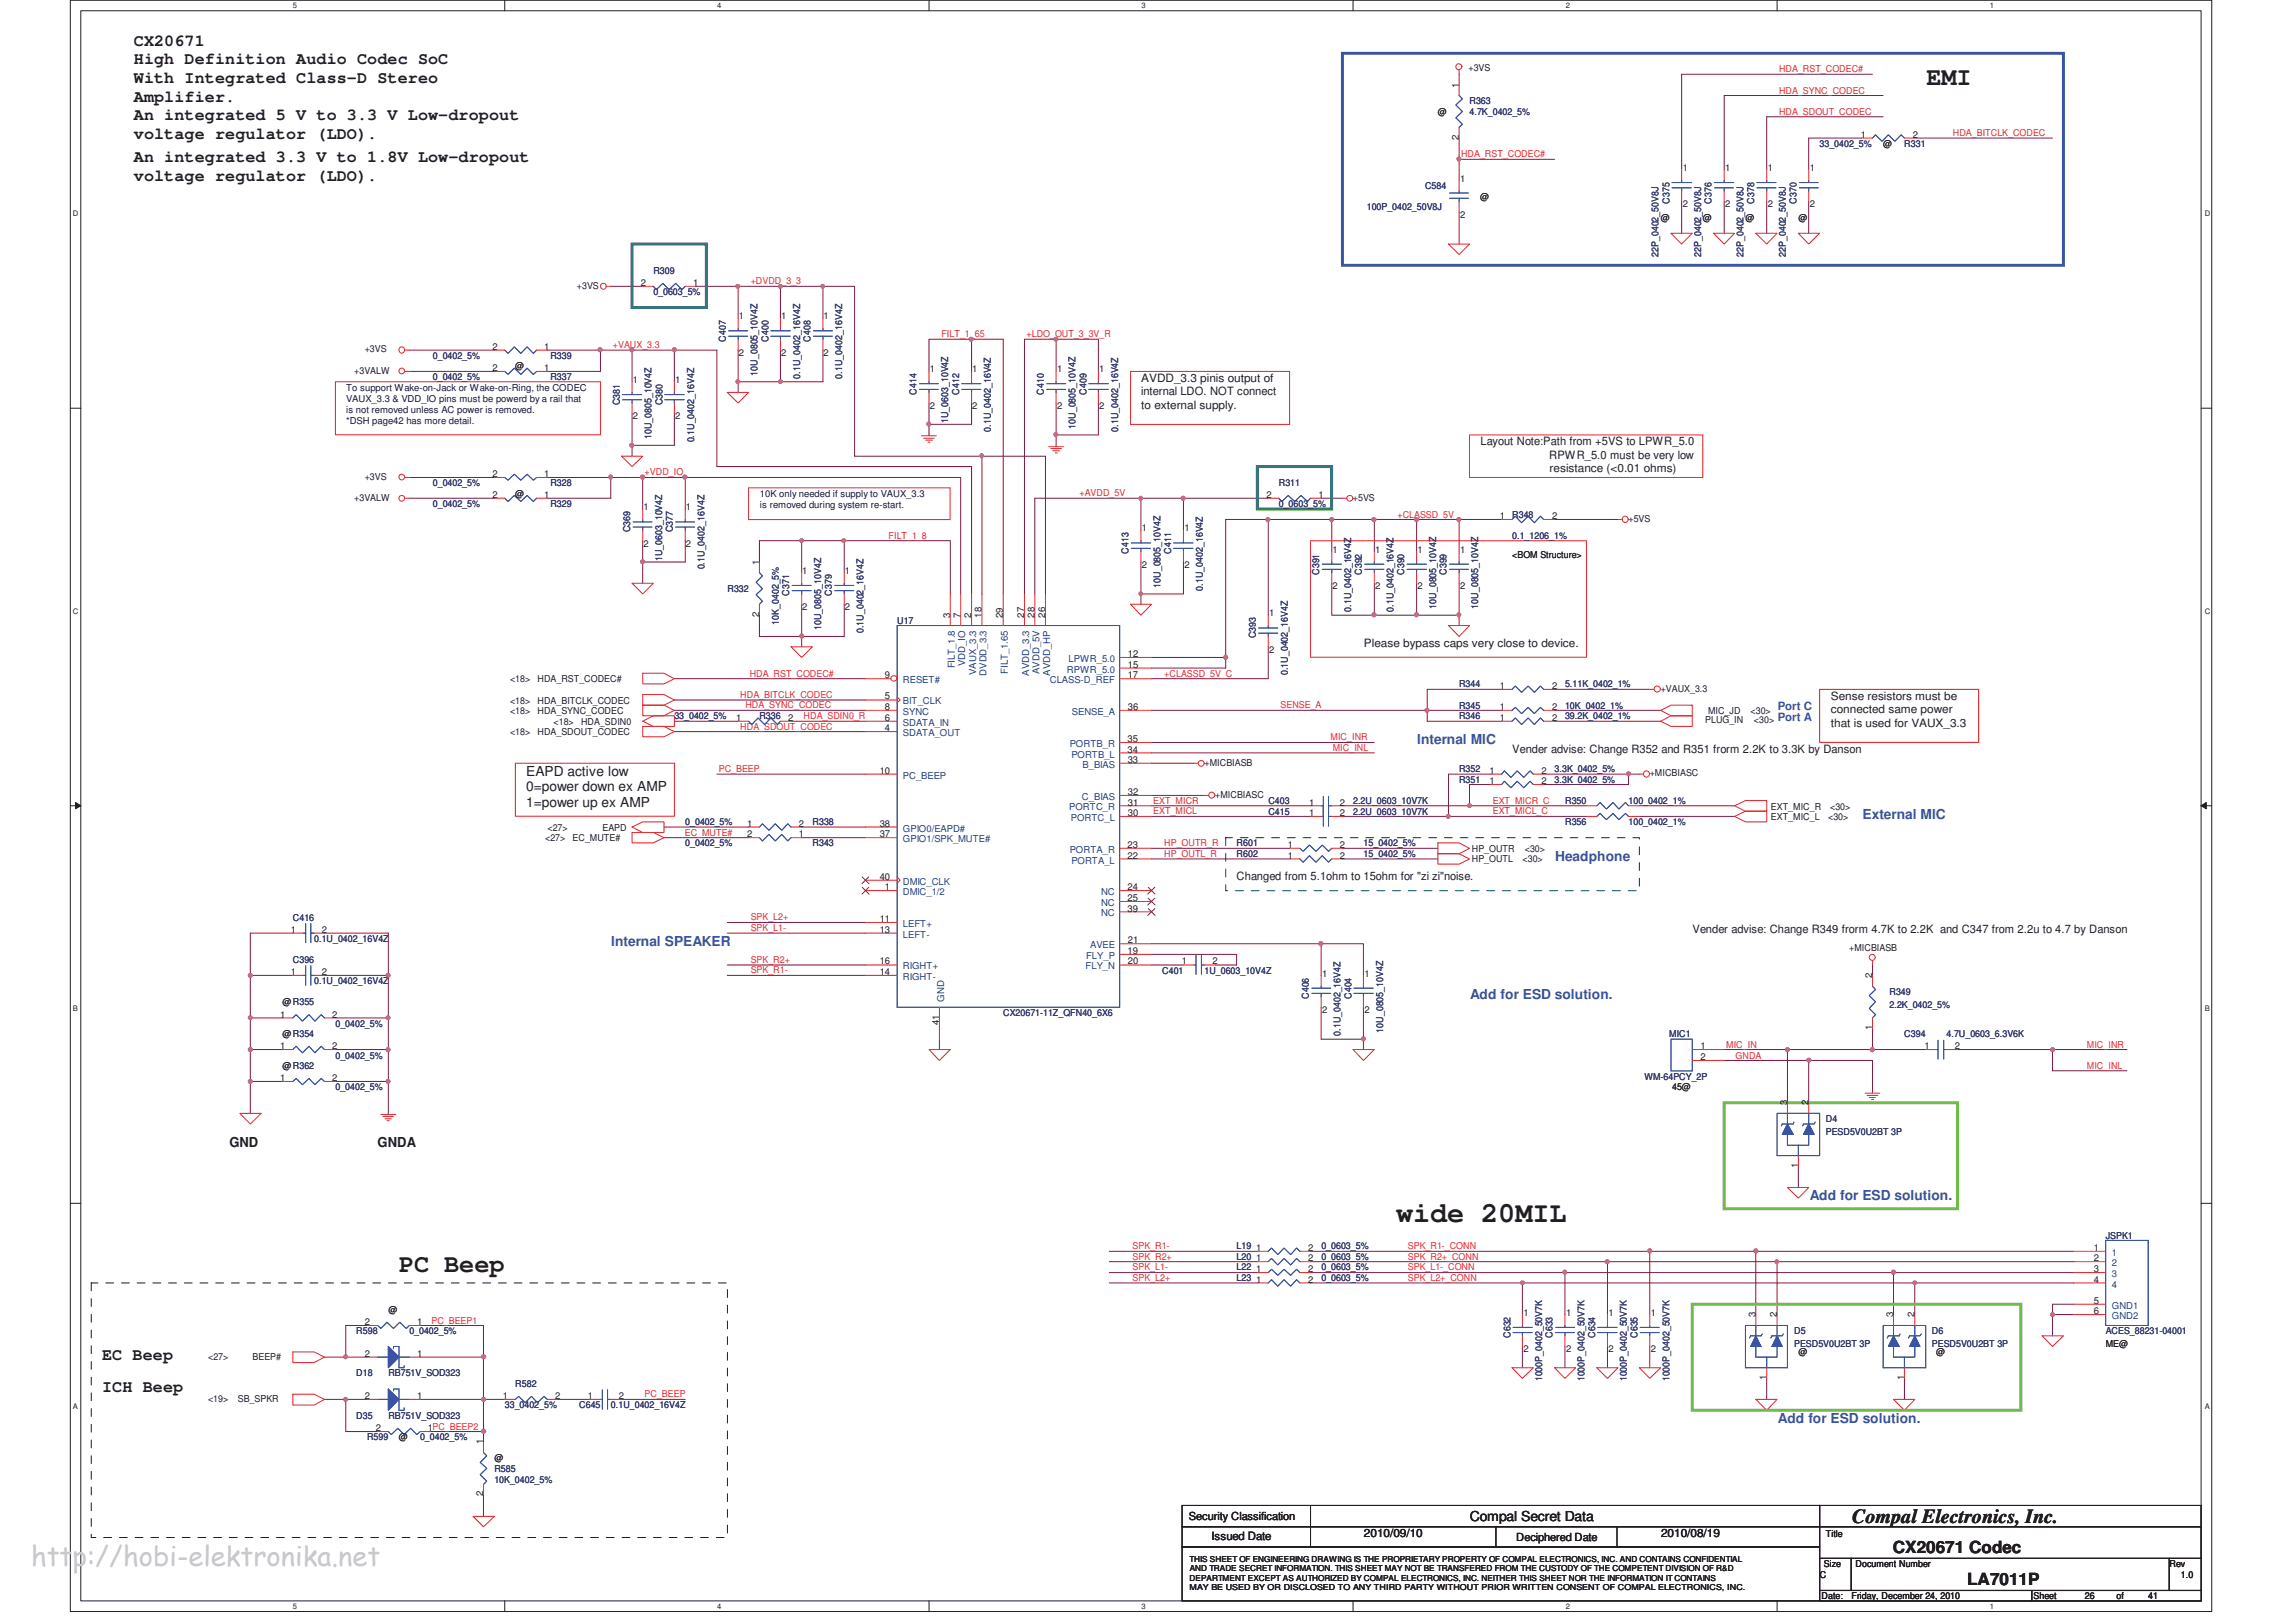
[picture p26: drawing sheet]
<svg xmlns="http://www.w3.org/2000/svg" width="297mm" height="210mm" viewBox="0 0 297 210" stroke-linecap="round" stroke-linejoin="round" font-family="sans-serif">
<defs><g id="words">
<text font-size="3.7" fill="#221e1f" x="180.6" y="158.1">wide 20MIL</text>
<text font-size="3.5" fill="#c7c9cb" x="4" y="202.6">http://hobi-elektronika.net</text>
<g font-size="3.3" fill="#221e1f">
<text x="249.2" y="11">EMI</text>
<text x="51.6" y="164.6">PC Beep</text>
</g>
<text font-size="2.6" fill="#221e1f" x="239.6" y="197.1">Compal Electronics, Inc.</text>
<g font-size="2.2" fill="#221e1f">
<text x="17.3" y="5.9">CX20671</text>
<text x="17.3" y="8.3">High Definition Audio Codec SoC</text>
<text x="17.3" y="10.8">With Integrated Class-D Stereo</text>
<text x="17.3" y="13.2">Amplifier.</text>
<text x="17.3" y="15.5">An integrated 5 V to 3.3 V Low-dropout</text>
<text x="17.3" y="17.9">voltage regulator (LDO).</text>
<text x="17.3" y="21">An integrated 3.3 V to 1.8V Low-dropout</text>
<text x="17.3" y="23.4">voltage regulator (LDO).</text>
<text x="13.2" y="176">EC Beep</text>
<text x="13.2" y="180.1">ICH Beep</text>
<text x="244.9" y="200.9">CX20671 Codec</text>
<text x="254.5" y="205.1">LA7011P</text>
</g>
<g font-size="1.8" fill="#221e1f">
<text x="68.1" y="100.4">EAPD active low</text>
<text x="68.1" y="102.4">0=power down ex AMP</text>
<text x="68.1" y="104.4">1=power up ex AMP</text>
<text x="29.7" y="148.4">GND</text>
<text x="48.9" y="148.4">GNDA</text>
<text x="190.2" y="196.8">Compal Secret Data</text>
</g>
<g font-size="1.8" fill="#3a53a4">
<text x="183.3" y="96.3">Internal MIC</text>
<text x="241" y="105.9">External MIC</text>
<text x="201.2" y="111.4">Headphone</text>
<text x="79.1" y="122.4">Internal SPEAKER</text>
<text x="190.2" y="129.2">Add for ESD solution.</text>
<text x="234.1" y="155.3">Add for ESD solution.</text>
<text x="230" y="184.1">Add for ESD solution.</text>
</g>
<g font-size="1.5" fill="#221e1f">
<text x="147.6" y="51.1">internal LDO. NOT connect</text>
<text x="147.7" y="49.4">AVDD_3.3 pinis output of</text>
<text x="147.7" y="52.9">to external supply.</text>
<text x="191.5" y="57.6">Layout Note:Path from +5VS to LPWR_5.0</text>
<text x="200.4" y="59.3">RPWR_5.0 must be very low</text>
<text x="200.5" y="61.1">resistance (&lt;0.01 ohms)</text>
<text x="176.5" y="83.7">Please bypass caps very close to device.</text>
<text x="236.9" y="90.6">Sense resistors must be</text>
<text x="236.9" y="92.3">connected same power</text>
<text x="236.9" y="94">that is used for VAUX_3.3</text>
<text x="195.6" y="97.4">Vender advise: Change R352 and R351 frorm 2.2K to 3.3K by Danson</text>
<text x="160" y="113.8">Changed from 5.1ohm to 15ohm for &quot;zi zi&quot;noise.</text>
<text x="219" y="120.7">Vender advise: Change R349 frorm 4.7K to 2.2K and C347 from 2.2u to 4.7 by Danson</text>
<text x="156.8" y="199.3">Issued Date</text>
<text x="176.5" y="198.9">2010/09/10</text>
<text x="214.9" y="198.9">2010/08/19</text>
</g>
<g font-size="1.5" fill="#3a53a4">
<text x="230" y="91.9">Port C</text>
<text x="230" y="93.3">Port A</text>
</g>
<g font-size="1.4" fill="#221e1f">
<text x="153.8" y="196.7">Security Classification</text>
<text x="196.2" y="199.4">Deciphered Date</text>
</g>
<g font-size="1.2" fill="#221e1f">
<text x="188.7" y="11.4" transform="rotate(-90 188.7 11.4)">1</text>
<text x="190" y="9.1">+3VS</text>
<text x="186" y="14.9">@</text>
<text x="240.7" y="17.8">1</text>
<text x="247.5" y="17.8">2</text>
<text x="188.7" y="18.1" transform="rotate(-90 188.7 18.1)">2</text>
<text x="188.9" y="23.5">1</text>
<text x="217.7" y="22.1">1</text>
<text x="223.2" y="22.1">1</text>
<text x="228.7" y="22.1">1</text>
<text x="234.2" y="22.1">1</text>
<text x="243.6" y="19">@</text>
<text x="188.9" y="28.2">2</text>
<text x="191.5" y="25.9">@</text>
<text x="214.9" y="28.6">@</text>
<text x="217.7" y="26.8">2</text>
<text x="220.3" y="28.6">@</text>
<text x="223.2" y="26.8">2</text>
<text x="225.8" y="28.6">@</text>
<text x="228.7" y="26.8">2</text>
<text x="232.7" y="28.6">@</text>
<text x="234.2" y="26.8">2</text>
<text x="74.6" y="37.4">+3VS</text>
<text x="82.9" y="37">2</text>
<text x="89.7" y="37">1</text>
<text x="95.6" y="41.3">1</text>
<text x="101.1" y="41.3">1</text>
<text x="106.5" y="41.3">1</text>
<text x="47.2" y="45.6">+3VS</text>
<text x="63.7" y="45.3">2</text>
<text x="66.7" y="47.8">@</text>
<text x="70.4" y="45.3">1</text>
<text x="95.6" y="46">2</text>
<text x="101.1" y="46">2</text>
<text x="106.5" y="46">2</text>
<text x="45.8" y="48.3">+3VALW</text>
<text x="63.7" y="48">2</text>
<text x="70.4" y="48">1</text>
<text x="81.9" y="49.5">1</text>
<text x="87.3" y="49.5">1</text>
<text x="120.3" y="48.2">1</text>
<text x="120.3" y="52.9">2</text>
<text x="125.8" y="48.2">1</text>
<text x="125.8" y="52.9">2</text>
<text x="136.8" y="48.2">1</text>
<text x="136.8" y="52.9">2</text>
<text x="142.2" y="48.2">1</text>
<text x="142.2" y="52.9">2</text>
<text x="81.9" y="54.3">2</text>
<text x="87.3" y="54.3">2</text>
<text x="45.8" y="64.8">+3VALW</text>
<text x="47.2" y="62.1">+3VS</text>
<text x="63.7" y="61.7">2</text>
<text x="63.7" y="64.4">2</text>
<text x="66.7" y="64.3">@</text>
<text x="70.4" y="61.7">1</text>
<text x="70.4" y="64.4">1</text>
<text x="163.9" y="64.4">2</text>
<text x="170.6" y="64.4">1</text>
<text x="175" y="64.8">+5VS</text>
<text x="83.2" y="66">1</text>
<text x="83.2" y="70.7">2</text>
<text x="88.7" y="66">1</text>
<text x="88.7" y="70.7">2</text>
<text x="147.7" y="68.8">1</text>
<text x="153.2" y="68.8">1</text>
<text x="172.4" y="71.5">1</text>
<text x="177.9" y="71.5">1</text>
<text x="183.4" y="71.5">1</text>
<text x="188.9" y="71.5">1</text>
<text x="194" y="67.2">1</text>
<text x="200.8" y="67.2">2</text>
<text x="210.7" y="67.6">+5VS</text>
<text x="98.2" y="73.1" transform="rotate(-90 98.2 73.1)">1</text>
<text x="103.8" y="74.3">1</text>
<text x="109.3" y="74.3">1</text>
<text x="147.7" y="73.5">2</text>
<text x="153.2" y="73.5">2</text>
<text x="172.4" y="76.2">2</text>
<text x="177.9" y="76.2">2</text>
<text x="183.4" y="76.2">2</text>
<text x="188.9" y="76.2">2</text>
<text x="195.6" y="72.2">&lt;BOM Structure&gt;</text>
<text x="98.2" y="79.8" transform="rotate(-90 98.2 79.8)">2</text>
<text x="103.8" y="79">2</text>
<text x="109.3" y="79">2</text>
<text x="122.9" y="79.9" transform="rotate(-90 122.9 79.9)">3</text>
<text x="124.2" y="79.9" transform="rotate(-90 124.2 79.9)">7</text>
<text x="125.7" y="79.9" transform="rotate(-90 125.7 79.9)">2</text>
<text x="127" y="79.9" transform="rotate(-90 127 79.9)">18</text>
<text x="129.8" y="79.9" transform="rotate(-90 129.8 79.9)">29</text>
<text x="132.5" y="79.9" transform="rotate(-90 132.5 79.9)">27</text>
<text x="133.8" y="79.9" transform="rotate(-90 133.8 79.9)">28</text>
<text x="135.2" y="79.9" transform="rotate(-90 135.2 79.9)">26</text>
<text x="164.2" y="79.7">1</text>
<text x="66" y="88.3">&lt;18&gt;</text>
<text x="69.5" y="88.3">HDA_RST_CODEC#</text>
<text x="114.5" y="87.7">9</text>
<text x="145.9" y="87.7">17</text>
<text x="145.9" y="85">12</text>
<text x="145.9" y="86.4">15</text>
<text x="164.2" y="84.5">2</text>
<text x="194" y="89.2">1</text>
<text x="200.8" y="89.2">2</text>
<text x="214.9" y="89.5">+VAUX_3.3</text>
<text x="66" y="91">&lt;18&gt;</text>
<text x="66" y="92.4">&lt;18&gt;</text>
<text x="66" y="95.1">&lt;18&gt;</text>
<text x="69.5" y="91">HDA_BITCLK_CODEC</text>
<text x="69.5" y="92.4">HDA_SYNC_CODEC</text>
<text x="69.5" y="95.1">HDA_SDOUT_CODEC</text>
<text x="71.6" y="93.8">&lt;18&gt;</text>
<text x="75.2" y="93.8">HDA_SDIN0</text>
<text x="95.2" y="93.2">1</text>
<text x="102" y="93.2">2</text>
<text x="114.5" y="94.6">4</text>
<text x="114.5" y="90.5">5</text>
<text x="114.5" y="93.2">6</text>
<text x="114.5" y="91.9">8</text>
<text x="145.9" y="96">35</text>
<text x="145.9" y="91.9">36</text>
<text x="194" y="93.2">1</text>
<text x="194" y="91.9">1</text>
<text x="200.8" y="93.2">2</text>
<text x="200.8" y="91.9">2</text>
<text x="220.6" y="93.6">PLUG_IN</text>
<text x="221" y="92.4">MIC_JD</text>
<text x="226.5" y="92.4">&lt;30&gt;</text>
<text x="226.9" y="93.6">&lt;30&gt;</text>
<text x="113.8" y="100.1">10</text>
<text x="145.9" y="97.4">34</text>
<text x="145.9" y="98.7">33</text>
<text x="155.8" y="99.1">+MICBIASB</text>
<text x="192.7" y="101.5">1</text>
<text x="192.7" y="100.1">1</text>
<text x="199.4" y="101.5">2</text>
<text x="199.4" y="100.1">2</text>
<text x="213.4" y="100.4">+MICBIASC</text>
<text x="70.8" y="107.5">&lt;27&gt;</text>
<text x="77.9" y="107.5">EAPD</text>
<text x="96.7" y="107">1</text>
<text x="103.4" y="107">2</text>
<text x="113.8" y="107">38</text>
<text x="145.9" y="104.2">31</text>
<text x="145.9" y="105.6">30</text>
<text x="145.9" y="102.9">32</text>
<text x="157.2" y="103.2">+MICBIASC</text>
<text x="169.4" y="105.6">1</text>
<text x="169.4" y="104.2">1</text>
<text x="173.4" y="105.6">2</text>
<text x="173.4" y="104.2">2</text>
<text x="229.1" y="104.7">EXT_MIC_R</text>
<text x="229.1" y="106.1">EXT_MIC_L</text>
<text x="236.5" y="106.1">&lt;30&gt;</text>
<text x="236.8" y="104.7">&lt;30&gt;</text>
<text x="70.5" y="108.8">&lt;27&gt;</text>
<text x="74.1" y="108.8">EC_MUTE#</text>
<text x="96.7" y="108.3">2</text>
<text x="103.4" y="108.3">1</text>
<text x="113.8" y="113.8">40</text>
<text x="113.8" y="108.3">37</text>
<text x="145.9" y="109.7">23</text>
<text x="145.9" y="111.1">22</text>
<text x="166.6" y="111.1">1</text>
<text x="166.6" y="109.7">1</text>
<text x="173.4" y="111.1">2</text>
<text x="173.4" y="109.7">2</text>
<text x="190.4" y="111.6">HP_OUTL</text>
<text x="190.4" y="110.2">HP_OUTR</text>
<text x="197" y="111.6">&lt;30&gt;</text>
<text x="197.3" y="110.2">&lt;30&gt;</text>
<text x="113.8" y="119.3">11</text>
<text x="114.5" y="115.2">1</text>
<text x="145.9" y="115.2">24</text>
<text x="145.9" y="116.6">25</text>
<text x="145.9" y="117.9">39</text>
<text x="37.6" y="120.7">1</text>
<text x="41.6" y="120.7">2</text>
<text x="113.8" y="124.8">16</text>
<text x="113.8" y="120.7">13</text>
<text x="145.9" y="123.4">19</text>
<text x="145.9" y="124.8">20</text>
<text x="145.9" y="122">21</text>
<text x="152.9" y="124.8">1</text>
<text x="156.9" y="124.8">2</text>
<text x="239.2" y="123">+MICBIASB</text>
<text x="36.3" y="131.7">1</text>
<text x="36.5" y="130.1">@R355</text>
<text x="37.6" y="126.2">1</text>
<text x="41.6" y="126.2">2</text>
<text x="43" y="131.7">2</text>
<text x="113.8" y="126.2">14</text>
<text x="171.1" y="126.4">1</text>
<text x="171.1" y="131.1">2</text>
<text x="176.5" y="126.4">1</text>
<text x="176.5" y="131.1">2</text>
<text x="242.2" y="126.5" transform="rotate(-90 242.2 126.5)">2</text>
<text x="36.3" y="135.8">1</text>
<text x="36.5" y="134.2">@R354</text>
<text x="43" y="135.8">2</text>
<text x="121.5" y="132.6" transform="rotate(-90 121.5 132.6)">41</text>
<text x="220" y="135.8">1</text>
<text x="220" y="137.2">2</text>
<text x="242.2" y="133.3" transform="rotate(-90 242.2 133.3)">1</text>
<text x="249" y="135.8">1</text>
<text x="252.9" y="135.8">2</text>
<text x="36.3" y="139.9">1</text>
<text x="36.5" y="138.3">@R362</text>
<text x="43" y="139.9">2</text>
<text x="216.3" y="141.1">45@</text>
<text x="231.2" y="143" transform="rotate(-90 231.2 143)">3</text>
<text x="234" y="143" transform="rotate(-90 234 143)">2</text>
<text x="232.6" y="151.1" transform="rotate(-90 232.6 151.1)">1</text>
<text x="162.5" y="161.8">1</text>
<text x="169.2" y="161.8">2</text>
<text x="270.9" y="161.8">1</text>
<text x="162.5" y="164.6">1</text>
<text x="162.5" y="163.2">1</text>
<text x="162.5" y="166">1</text>
<text x="169.2" y="164.6">2</text>
<text x="169.2" y="163.2">2</text>
<text x="169.2" y="166">2</text>
<text x="270.9" y="163.2">2</text>
<text x="270.9" y="164.6">3</text>
<text x="270.9" y="166">4</text>
<text x="47.2" y="171.5">2</text>
<text x="50.2" y="169.9">@</text>
<text x="54" y="171.5">1</text>
<text x="197.1" y="170.3">1</text>
<text x="202.6" y="170.3">1</text>
<text x="208.1" y="170.3">1</text>
<text x="213.6" y="170.3">1</text>
<text x="227.1" y="170.4" transform="rotate(-90 227.1 170.4)">3</text>
<text x="229.9" y="170.4" transform="rotate(-90 229.9 170.4)">2</text>
<text x="244.9" y="170.4" transform="rotate(-90 244.9 170.4)">3</text>
<text x="247.7" y="170.4" transform="rotate(-90 247.7 170.4)">2</text>
<text x="270.9" y="168.7">5</text>
<text x="270.9" y="170">6</text>
<text x="26.9" y="175.9">&lt;27&gt;</text>
<text x="32.7" y="175.9">BEEP#</text>
<text x="47.2" y="175.5">2</text>
<text x="54" y="175.5">1</text>
<text x="197.1" y="174.9">2</text>
<text x="202.6" y="174.9">2</text>
<text x="208.1" y="174.9">2</text>
<text x="213.6" y="174.9">2</text>
<text x="228.5" y="178.5" transform="rotate(-90 228.5 178.5)">1</text>
<text x="232.7" y="175.3">@</text>
<text x="246.3" y="178.5" transform="rotate(-90 246.3 178.5)">1</text>
<text x="250.5" y="175.3">@</text>
<text x="272.4" y="174.2">ME@</text>
<text x="26.9" y="181.4">&lt;19&gt;</text>
<text x="30.8" y="181.4">SB_SPKR</text>
<text x="47.2" y="181">2</text>
<text x="48.6" y="185.2">2</text>
<text x="54" y="181">1</text>
<text x="55.3" y="185.2">1PC_BEEP2</text>
<text x="65" y="181">1</text>
<text x="71.8" y="181">2</text>
<text x="76.1" y="181">1</text>
<text x="80.1" y="181">2</text>
<text x="51.6" y="186.3">@</text>
<text x="62.5" y="186.8" transform="rotate(-90 62.5 186.8)">1</text>
<text x="64" y="189.1">@</text>
<text x="62.5" y="193.6" transform="rotate(-90 62.5 193.6)">2</text>
<text x="236" y="202.8">Size</text>
<text x="236.2" y="198.8">Title</text>
<text x="240.1" y="202.8">Document Number</text>
<text x="280.7" y="202.8">Rev</text>
<text x="235.4" y="204.2">C</text>
<text x="235.7" y="206.9">Date:</text>
<text x="239.5" y="206.9">Friday, December 24, 2010</text>
<text x="263.1" y="206.9">Sheet</text>
<text x="269.7" y="206.9">26</text>
<text x="273.8" y="206.9">of</text>
<text x="277.9" y="206.9">41</text>
<text x="282.1" y="204.2">1.0</text>
</g>
<g font-size="1.2" fill="#ec2426">
<text x="230.2" y="9.4">HDA_RST_CODEC#</text>
<text x="230.2" y="12.1">HDA_SYNC_CODEC</text>
<text x="230.2" y="14.9">HDA_SDOUT_CODEC</text>
<text x="252.7" y="17.6">HDA_BITCLK_CODEC</text>
<text x="189" y="20.4">HDA_RST_CODEC#</text>
<text x="97.1" y="36.8">+DVDD_3_3</text>
<text x="79.3" y="45.1">+VAUX_3.3</text>
<text x="121.8" y="43.6">FILT_1_65</text>
<text x="132.8" y="43.6">+LDO_OUT_3_3V_R</text>
<text x="83.4" y="61.5">+VDD_IO</text>
<text x="139.7" y="64.2">+AVDD_5V</text>
<text x="114.9" y="69.7">FILT_1_8</text>
<text x="180.8" y="67">+CLASSD_5V</text>
<text x="97" y="87.5">HDA_RST_CODEC#</text>
<text x="150.6" y="87.5">+CLASSD_5V_C</text>
<text x="95.8" y="94.4">HDA_SDOUT_CODEC</text>
<text x="95.8" y="90.3">HDA_BITCLK_CODEC</text>
<text x="96.4" y="91.7">HDA_SYNC_CODEC</text>
<text x="104" y="93">HDA_SDIN0_R</text>
<text x="165.7" y="91.7">SENSE_A</text>
<text x="172.1" y="95.8">MIC_INR</text>
<text x="93" y="99.9">PC_BEEP</text>
<text x="172.4" y="97.2">MIC_INL</text>
<text x="149.2" y="104">EXT_MICR</text>
<text x="149.2" y="105.4">EXT_MICL</text>
<text x="193.1" y="104">EXT_MICR_C</text>
<text x="193.1" y="105.4">EXT_MICL_C</text>
<text x="88.6" y="108.1">EC_MUTE#</text>
<text x="150.6" y="110.9">HP_OUTL_R</text>
<text x="150.6" y="109.5">HP_OUTR_R</text>
<text x="97.1" y="119.1">SPK_L2+</text>
<text x="97.1" y="125.9">SPK_R1-</text>
<text x="97.1" y="120.5">SPK_L1-</text>
<text x="97.1" y="124.6">SPK_R2+</text>
<text x="223.3" y="135.5">MIC_IN</text>
<text x="224.5" y="137">GNDA</text>
<text x="270" y="135.5">MIC_INR</text>
<text x="270" y="138.3">MIC_INL</text>
<text x="146.5" y="161.6">SPK_R1-</text>
<text x="182.1" y="161.6">SPK_R1-_CONN</text>
<text x="146.5" y="163">SPK_R2+</text>
<text x="146.5" y="164.4">SPK_L1-</text>
<text x="146.5" y="165.7">SPK_L2+</text>
<text x="182.1" y="165.7">SPK_L2+_CONN</text>
<text x="182.1" y="164.4">SPK_L1-_CONN</text>
<text x="182.1" y="163">SPK_R2+_CONN</text>
<text x="55.8" y="171.2">PC_BEEP1</text>
<text x="83.4" y="180.8">PC_BEEP</text>
</g>
<g font-size="1.2" fill="#2d2d72">
<text x="190.1" y="13.5">R363</text>
<text x="190.1" y="14.9">4.7K_0402_5%</text>
<text x="235.4" y="19">33_0402_5%</text>
<text x="246.4" y="19">R331</text>
<text x="176.8" y="27.2">100P_0402_50V8J</text>
<text x="184.4" y="24.5">C584</text>
<text x="216" y="26.4" transform="rotate(-90 216 26.4)">C375</text>
<text x="221.4" y="26.4" transform="rotate(-90 221.4 26.4)">C376</text>
<text x="226.9" y="26.4" transform="rotate(-90 226.9 26.4)">C378</text>
<text x="232.4" y="26.4" transform="rotate(-90 232.4 26.4)">C370</text>
<text x="84.5" y="35.5">R309</text>
<text x="214.6" y="33.2" transform="rotate(-90 214.6 33.2)">22P_0402_50V8J</text>
<text x="220.1" y="33.2" transform="rotate(-90 220.1 33.2)">22P_0402_50V8J</text>
<text x="225.5" y="33.2" transform="rotate(-90 225.5 33.2)">22P_0402_50V8J</text>
<text x="231.1" y="33.2" transform="rotate(-90 231.1 33.2)">22P_0402_50V8J</text>
<text x="84.5" y="38.2">0_0603_5%</text>
<text x="56" y="46.4">0_0402_5%</text>
<text x="71.2" y="46.4">R339</text>
<text x="93.9" y="44.2" transform="rotate(-90 93.9 44.2)">C407</text>
<text x="99.4" y="44.2" transform="rotate(-90 99.4 44.2)">C400</text>
<text x="104.8" y="44.2" transform="rotate(-90 104.8 44.2)">C408</text>
<text x="56" y="49.2">0_0402_5%</text>
<text x="71.2" y="49.2">R337</text>
<text x="80.2" y="52.4" transform="rotate(-90 80.2 52.4)">C381</text>
<text x="85.7" y="52.4" transform="rotate(-90 85.7 52.4)">C380</text>
<text x="98" y="48.6" transform="rotate(-90 98 48.6)">10U_0805_10V4Z</text>
<text x="103.5" y="49" transform="rotate(-90 103.5 49)">0.1U_0402_16V4Z</text>
<text x="109" y="49" transform="rotate(-90 109 49)">0.1U_0402_16V4Z</text>
<text x="118.6" y="51.1" transform="rotate(-90 118.6 51.1)">C414</text>
<text x="124.1" y="51.1" transform="rotate(-90 124.1 51.1)">C412</text>
<text x="135" y="51.1" transform="rotate(-90 135 51.1)">C410</text>
<text x="140.5" y="51.1" transform="rotate(-90 140.5 51.1)">C409</text>
<text x="84.3" y="56.8" transform="rotate(-90 84.3 56.8)">10U_0805_10V4Z</text>
<text x="89.8" y="57.2" transform="rotate(-90 89.8 57.2)">0.1U_0402_16V4Z</text>
<text x="122.7" y="54.7" transform="rotate(-90 122.7 54.7)">1U_0603_10V4Z</text>
<text x="128.2" y="55.9" transform="rotate(-90 128.2 55.9)">0.1U_0402_16V4Z</text>
<text x="139.2" y="55.5" transform="rotate(-90 139.2 55.5)">10U_0805_10V4Z</text>
<text x="144.7" y="55.9" transform="rotate(-90 144.7 55.9)">0.1U_0402_16V4Z</text>
<text x="56" y="62.9">0_0402_5%</text>
<text x="56" y="65.6">0_0402_5%</text>
<text x="71.2" y="62.9">R328</text>
<text x="71.2" y="65.6">R329</text>
<text x="165.4" y="62.9">R311</text>
<text x="165.4" y="65.6">0_0603_5%</text>
<text x="81.5" y="68.9" transform="rotate(-90 81.5 68.9)">C369</text>
<text x="87" y="68.9" transform="rotate(-90 87 68.9)">C377</text>
<text x="146" y="71.6" transform="rotate(-90 146 71.6)">C413</text>
<text x="151.5" y="71.6" transform="rotate(-90 151.5 71.6)">C411</text>
<text x="195.6" y="67">R348</text>
<text x="195.6" y="69.7">0.1_1206_1%</text>
<text x="85.7" y="72.6" transform="rotate(-90 85.7 72.6)">1U_0603_10V4Z</text>
<text x="91.1" y="73.7" transform="rotate(-90 91.1 73.7)">0.1U_0402_16V4Z</text>
<text x="94.1" y="76.6">R332</text>
<text x="102.1" y="77.1" transform="rotate(-90 102.1 77.1)">C371</text>
<text x="107.6" y="77.1" transform="rotate(-90 107.6 77.1)">C379</text>
<text x="150.1" y="76" transform="rotate(-90 150.1 76)">10U_0805_10V4Z</text>
<text x="155.6" y="76.4" transform="rotate(-90 155.6 76.4)">0.1U_0402_16V4Z</text>
<text x="170.7" y="74.4" transform="rotate(-90 170.7 74.4)">C391</text>
<text x="176.2" y="74.4" transform="rotate(-90 176.2 74.4)">C392</text>
<text x="181.7" y="74.4" transform="rotate(-90 181.7 74.4)">C390</text>
<text x="187.1" y="74.4" transform="rotate(-90 187.1 74.4)">C399</text>
<text x="100.8" y="80.8" transform="rotate(-90 100.8 80.8)">10K_0402_5%</text>
<text x="106.2" y="81.5" transform="rotate(-90 106.2 81.5)">10U_0805_10V4Z</text>
<text x="111.7" y="81.9" transform="rotate(-90 111.7 81.9)">0.1U_0402_16V4Z</text>
<text x="116.1" y="80.7">U17</text>
<text x="162.5" y="82.6" transform="rotate(-90 162.5 82.6)">C393</text>
<text x="174.8" y="79.2" transform="rotate(-90 174.8 79.2)">0.1U_0402_16V4Z</text>
<text x="180.3" y="79.2" transform="rotate(-90 180.3 79.2)">0.1U_0402_16V4Z</text>
<text x="185.8" y="78.7" transform="rotate(-90 185.8 78.7)">10U_0805_10V4Z</text>
<text x="191.3" y="78.7" transform="rotate(-90 191.3 78.7)">10U_0805_10V4Z</text>
<text x="166.6" y="87.4" transform="rotate(-90 166.6 87.4)">0.1U_0402_16V4Z</text>
<text x="188.8" y="88.9">R344</text>
<text x="202.5" y="88.9">5.11K_0402_1%</text>
<text x="87.2" y="93">33_0402_5%</text>
<text x="98.2" y="93">R336</text>
<text x="188.8" y="93">R346</text>
<text x="188.8" y="91.7">R345</text>
<text x="202.5" y="93">39.2K_0402_1%</text>
<text x="202.5" y="91.7">10K_0402_1%</text>
<text x="188.8" y="101.3">R351</text>
<text x="188.8" y="99.9">R352</text>
<text x="201.1" y="101.3">3.3K_0402_5%</text>
<text x="201.1" y="99.9">3.3K_0402_5%</text>
<text x="88.7" y="106.8">0_0402_5%</text>
<text x="105.1" y="106.8">R338</text>
<text x="164.1" y="105.4">C415</text>
<text x="164.1" y="104">C403</text>
<text x="175.1" y="105.4">2.2U_0603_10V7K</text>
<text x="175.1" y="104">2.2U_0603_10V7K</text>
<text x="202.5" y="104">R350</text>
<text x="202.5" y="106.8">R356</text>
<text x="210.7" y="104">100_0402_1%</text>
<text x="210.7" y="106.8">100_0402_1%</text>
<text x="88.7" y="109.5">0_0402_5%</text>
<text x="105.1" y="109.5">R343</text>
<text x="160" y="110.9">R602</text>
<text x="160" y="109.5">R601</text>
<text x="176.4" y="110.9">15_0402_5%</text>
<text x="176.4" y="109.5">15_0402_5%</text>
<text x="37.9" y="119.1">C416</text>
<text x="37.9" y="124.6">C396</text>
<text x="40.6" y="121.9">0.1U_0402_16V4Z</text>
<text x="150.4" y="126">C401</text>
<text x="155.8" y="126">1U_0603_10V4Z</text>
<text x="40.6" y="127.3">0.1U_0402_16V4Z</text>
<text x="129.8" y="131.5">CX20671-11Z_QFN40_6X6</text>
<text x="169.3" y="129.2" transform="rotate(-90 169.3 129.2)">C406</text>
<text x="174.8" y="129.2" transform="rotate(-90 174.8 129.2)">C404</text>
<text x="244.4" y="128.7">R349</text>
<text x="244.4" y="130.4">2.2K_0402_5%</text>
<text x="43.4" y="132.8">0_0402_5%</text>
<text x="43.4" y="137">0_0402_5%</text>
<text x="173.4" y="134" transform="rotate(-90 173.4 134)">0.1U_0402_16V4Z</text>
<text x="178.9" y="133.6" transform="rotate(-90 178.9 133.6)">10U_0805_10V4Z</text>
<text x="215.9" y="134.2">MIC1</text>
<text x="246.4" y="134.2">C394</text>
<text x="251.8" y="134.2">4.7U_0603_6.3V6K</text>
<text x="43.4" y="141">0_0402_5%</text>
<text x="212.8" y="139.7">WM-64PCY_2P</text>
<text x="236.2" y="145.2">D4</text>
<text x="236.2" y="146.8">PESD5V0U2BT 3P</text>
<text x="160" y="161.6">L19</text>
<text x="171" y="161.6">0_0603_5%</text>
<text x="272.4" y="160.3">JSPK1</text>
<text x="160" y="164.4">L22</text>
<text x="160" y="163">L20</text>
<text x="160" y="165.8">L23</text>
<text x="171" y="164.4">0_0603_5%</text>
<text x="171" y="163">0_0603_5%</text>
<text x="171" y="165.8">0_0603_5%</text>
<text x="46.1" y="172.6">R598</text>
<text x="53" y="172.6">0_0402_5%</text>
<text x="195.4" y="173.1" transform="rotate(-90 195.4 173.1)">C632</text>
<text x="200.9" y="173.1" transform="rotate(-90 200.9 173.1)">C633</text>
<text x="206.4" y="173.1" transform="rotate(-90 206.4 173.1)">C634</text>
<text x="211.8" y="173.1" transform="rotate(-90 211.8 173.1)">C635</text>
<text x="232.1" y="172.6">D5</text>
<text x="249.9" y="172.6">D6</text>
<text x="272.4" y="172.6">ACES_88231-04001</text>
<text x="46.1" y="178.1">D18</text>
<text x="50.2" y="178.1">RB751V_SOD323</text>
<text x="66.7" y="179.5">R582</text>
<text x="199.5" y="178.7" transform="rotate(-90 199.5 178.7)">1000P_0402_50V7K</text>
<text x="205" y="178.7" transform="rotate(-90 205 178.7)">1000P_0402_50V7K</text>
<text x="210.5" y="178.7" transform="rotate(-90 210.5 178.7)">1000P_0402_50V7K</text>
<text x="216" y="178.7" transform="rotate(-90 216 178.7)">1000P_0402_50V7K</text>
<text x="232.1" y="174.2">PESD5V0U2BT 3P</text>
<text x="249.9" y="174.2">PESD5V0U2BT 3P</text>
<text x="46.1" y="183.6">D35</text>
<text x="50.2" y="183.6">RB751V_SOD323</text>
<text x="65.3" y="182.2">33_0402_5%</text>
<text x="74.9" y="182.2">C645</text>
<text x="79" y="182.2">0.1U_0402_16V4Z</text>
<text x="47.5" y="186.3">R599</text>
<text x="54.3" y="186.3">0_0402_5%</text>
<text x="64" y="190.5">R585</text>
<text x="64" y="191.8">10K_0402_5%</text>
</g>
<g font-size="1.2" fill="#10133c">
<text x="44.8" y="50.6">To support Wake-on-Jack or Wake-on-Ring, the CODEC</text>
<text x="44.8" y="52">VAUX_3.3 &amp; VDD_IO pins must be powerd by a rail that</text>
<text x="44.8" y="53.4">is not removed unless AC power is removed.</text>
<text x="44.8" y="54.9">*DSH page42 has more detail.</text>
<text x="98.3" y="64.2">10K only needed if supply to VAUX_3.3</text>
<text x="98.3" y="65.7">is removed during system re-start.</text>
</g>
<g font-size="1.2" fill="#1d437e">
<text x="116.8" y="88.4">RESET#</text>
<text x="123.5" y="86.5" transform="rotate(-90 123.5 86.5)">FILT_1.8</text>
<text x="124.9" y="86.2" transform="rotate(-90 124.9 86.2)">VDD_IO</text>
<text x="126.3" y="87.4" transform="rotate(-90 126.3 87.4)">VAUX_3.3</text>
<text x="127.6" y="87.4" transform="rotate(-90 127.6 87.4)">DVDD_3.3</text>
<text x="130.4" y="87.2" transform="rotate(-90 130.4 87.2)">FILT_1.65</text>
<text x="133.1" y="87.4" transform="rotate(-90 133.1 87.4)">AVDD_3.3</text>
<text x="134.5" y="87.2" transform="rotate(-90 134.5 87.2)">AVDD_5V</text>
<text x="135.8" y="88.4">CLASS-D_REF</text>
<text x="135.9" y="87.4" transform="rotate(-90 135.9 87.4)">AVDD_HP</text>
<text x="138" y="87">RPWR_5.0</text>
<text x="138.3" y="85.6">LPWR_5.0</text>
<text x="116.8" y="95.3">SDATA_OUT</text>
<text x="116.8" y="91.1">BIT_CLK</text>
<text x="116.8" y="93.9">SDATA_IN</text>
<text x="116.8" y="92.5">SYNC</text>
<text x="138.7" y="92.5">SENSE_A</text>
<text x="116.8" y="100.8">PC_BEEP</text>
<text x="138.4" y="96.6">PORTB_R</text>
<text x="138.6" y="98">PORTB_L</text>
<text x="140.1" y="99.3">B_BIAS</text>
<text x="116.8" y="107.6">GPIO0/EAPD#</text>
<text x="138.3" y="104.8">PORTC_R</text>
<text x="138.5" y="106.2">PORTC_L</text>
<text x="140" y="103.5">C_BIAS</text>
<text x="116.8" y="109">GPIO1/SPK_MUTE#</text>
<text x="138.4" y="110.4">PORTA_R</text>
<text x="138.6" y="111.7">PORTA_L</text>
<text x="116.8" y="114.5">DMIC_CLK</text>
<text x="116.8" y="115.8">DMIC_1/2</text>
<text x="116.8" y="119.9">LEFT+</text>
<text x="142.5" y="115.8">NC</text>
<text x="142.5" y="117.2">NC</text>
<text x="142.5" y="118.6">NC</text>
<text x="116.8" y="125.4">RIGHT+</text>
<text x="116.8" y="121.3">LEFT-</text>
<text x="140.4" y="125.4">FLY_N</text>
<text x="140.5" y="124.1">FLY_P</text>
<text x="141" y="122.7">AVEE</text>
<text x="116.8" y="126.8">RIGHT-</text>
<text x="122.1" y="129.6" transform="rotate(-90 122.1 129.6)">GND</text>
<text x="273.2" y="162.5">1</text>
<text x="273.2" y="163.8">2</text>
<text x="273.2" y="165.2">3</text>
<text x="273.2" y="166.6">4</text>
<text x="273.2" y="169.3">GND1</text>
<text x="273.2" y="170.7">GND2</text>
</g>
<g font-size="1.1" fill="#221e1f">
<text x="153.9" y="202">THIS SHEET OF ENGINEERING DRAWING IS THE PROPRIETARY PROPERTY OF COMPAL ELECTRONICS, INC. AND CONTAINS CONFIDENTIAL</text>
<text x="153.9" y="203.3">AND TRADE SECRET INFORMATION. THIS SHEET MAY NOT BE TRANSFERED FROM THE CUSTODY OF THE COMPETENT DIVISION OF R&amp;D</text>
<text x="153.9" y="205.7">MAY BE USED BY OR DISCLOSED TO ANY THIRD PARTY WITHOUT PRIOR WRITTEN CONSENT OF COMPAL ELECTRONICS, INC.</text>
<text x="153.9" y="204.5">DEPARTMENT EXCEPT AS AUTHORIZED BY COMPAL ELECTRONICS, INC. NEITHER THIS SHEET NOR THE INFORMATION IT CONTAINS</text>
</g>
<g font-size="1" fill="#221e1f">
<text x="37.9" y="1.1">5</text>
<text x="92.8" y="1.1">4</text>
<text x="147.7" y="1.1">3</text>
<text x="202.6" y="1.1">2</text>
<text x="257.4" y="1.1">1</text>
<text x="9.4" y="28">D</text>
<text x="285.2" y="28">D</text>
<text x="9.4" y="79.4">C</text>
<text x="285.2" y="79.4">C</text>
<text x="9.4" y="130.8">B</text>
<text x="285.2" y="130.8">B</text>
<text x="9.4" y="182.3">A</text>
<text x="285.2" y="182.3">A</text>
<text x="37.9" y="208.1">5</text>
<text x="92.8" y="208.1">4</text>
<text x="147.7" y="208.1">3</text>
<text x="202.6" y="208.1">2</text>
<text x="257.4" y="208.1">1</text>
</g>
</g></defs>
<path d="M9.1 0h277v208.5h-277zM10.5 1.4h274.3v205.7h-274.3z" fill="none" stroke="#221e1f" stroke-width=".13"/>
<g fill="#fff">
<path d="M37.9 .2h.5v1.1h-.5z"/>
<path d="M37.9 207.3h.5v1.1h-.5z"/>
</g>
<path d="M65.3 0v1.4M65.3 207.1v1.4" fill="none" stroke="#221e1f" stroke-width=".13"/>
<g fill="#fff">
<path d="M92.7 .2h.6v1.1h-.6z"/>
<path d="M92.7 207.3h.6v1.1h-.6z"/>
</g>
<path d="M120.2 0v1.4M120.2 207.1v1.4" fill="none" stroke="#221e1f" stroke-width=".13"/>
<g fill="#fff">
<path d="M147.6 .2h.6v1.1h-.6z"/>
<path d="M147.6 207.3h.6v1.1h-.6z"/>
</g>
<path d="M175 0v1.4M175 207.1v1.4" fill="none" stroke="#221e1f" stroke-width=".13"/>
<g fill="#fff">
<path d="M202.5 .2h.5v1.1h-.5z"/>
<path d="M202.5 207.3h.5v1.1h-.5z"/>
</g>
<path d="M229.9 0v1.4M229.9 207.1v1.4" fill="none" stroke="#221e1f" stroke-width=".13"/>
<g fill="#fff">
<path d="M257.4 .2h.5v1.1h-.5z"/>
<path d="M257.4 207.3h.5v1.1h-.5z"/>
<path d="M9.4 27.1h.8v1.1h-.8z"/>
<path d="M285.1 27.1h.7v1.1h-.7z"/>
<path d="M9.4 78.5h.8v1.1h-.8z"/>
<path d="M285.1 78.5h.7v1.1h-.7z"/>
</g>
<path d="M9.1 52.8h1.4M284.8 52.8h1.3" fill="none" stroke="#221e1f" stroke-width=".13"/>
<g fill="#fff">
<path d="M9.4 130h.7v1.1h-.7z"/>
<path d="M285.1 130h.6v1.1h-.6z"/>
</g>
<path d="M9.1 104.2h1.4M284.8 104.2h1.3" fill="none" stroke="#221e1f" stroke-width=".13"/>
<path d="M9.8 103.8l.7 .4-.7 .4z" fill="#221e1f"/>
<path d="M9.8 103.8l.7 .4-.7 .4z" fill="none" stroke="#221e1f" stroke-width=".13"/>
<path d="M284.8 104.2l.6-.4v.8z" fill="#221e1f"/>
<path d="M284.8 104.2l.6-.4v.8z" fill="none" stroke="#221e1f" stroke-width=".13"/>
<g fill="#fff">
<path d="M9.4 181.4h.7v1.1h-.7z"/>
<path d="M285.1 181.4h.6v1.1h-.6z"/>
</g>
<path d="M9.1 155.7h1.4M284.8 155.7h1.3" fill="none" stroke="#221e1f" stroke-width=".13"/>
<path d="M53 61.8h11M70.8 61.8h8.2M88.7 61.8v4.1M103.7 70v4.1M109.2 74.1v-4.1h13.7v6.8M109.2 78.2v4.1" fill="none" stroke="#7f1542" stroke-width=".13"/>
<path d="M109 69.8l.2-.1 .1 .1 .1 .1-.1 .2h-.3l-.1-.2z" fill-rule="evenodd" fill="#b8529f"/>
<path d="M109 69.8l.2-.1 .1 .1 .1 .1-.1 .2h-.3l-.1-.2z" fill="none" stroke="#b8529f" stroke-width=".13"/>
<path d="M88.7 61.8h35.6" fill="none" stroke="#7f1542" stroke-width=".13"/>
<circle cx="88.6" cy="61.7" r=".27" fill="#b8529f"/>
<circle cx="88.6" cy="61.7" r=".27" fill="none" stroke="#b8529f" stroke-width=".13"/>
<path d="M88.7 61.8h-5.6v4.1M124.3 61.8v15" fill="none" stroke="#7f1542" stroke-width=".13"/>
<circle cx="83.1" cy="61.7" r=".26" fill="#b8529f"/>
<circle cx="83.1" cy="61.7" r=".26" fill="none" stroke="#b8529f" stroke-width=".13"/>
<path d="M136.6 43.9v4.2M142.1 43.9v4.2M142.1 52.1v4.2M88.7 70v2.7" fill="none" stroke="#7f1542" stroke-width=".13"/>
<circle cx="136.6" cy="43.9" r=".25" fill="#b8529f"/>
<circle cx="136.6" cy="43.9" r=".25" fill="none" stroke="#b8529f" stroke-width=".13"/>
<path d="M125.7 43.9v4.2M132.5 43.9v32.9M136.6 43.9h5.5" fill="none" stroke="#7f1542" stroke-width=".13"/>
<circle cx="125.6" cy="43.9" r=".26" fill="#b8529f"/>
<circle cx="125.6" cy="43.9" r=".26" fill="none" stroke="#b8529f" stroke-width=".13"/>
<path d="M120.2 43.9v4.2M125.7 52.1v2.8h-5.5" fill="none" stroke="#7f1542" stroke-width=".13"/>
<path d="M120 54.7l.1-.1 .3 .1a.26 .26 0 0 1 0 .3 .26 .26 0 0 1-.3 .1l-.2-.2z" fill-rule="evenodd" fill="#b8529f"/>
<path d="M120 54.7l.1-.1 .3 .1a.26 .26 0 0 1 0 .3 .26 .26 0 0 1-.3 .1l-.2-.2z" fill="none" stroke="#b8529f" stroke-width=".13"/>
<path d="M87.2 53.5v4.1M120.2 52.1v2.8M120.2 43.9h9.6v32.9M92.7 60.4h33M133.9 64.5v12.3M147.6 64.5v4.1M164.1 64.5h-11v4.1" fill="none" stroke="#7f1542" stroke-width=".13"/>
<circle cx="153.1" cy="64.5" r=".26" fill="#b8529f"/>
<circle cx="153.1" cy="64.5" r=".26" fill="none" stroke="#b8529f" stroke-width=".13"/>
<path d="M133.9 64.5h13.7" fill="none" stroke="#7f1542" stroke-width=".13"/>
<circle cx="147.6" cy="64.5" r=".25" fill="#b8529f"/>
<circle cx="147.6" cy="64.5" r=".25" fill="none" stroke="#b8529f" stroke-width=".13"/>
<path d="M172.3 67.2v4.1" fill="none" stroke="#7f1542" stroke-width=".13"/>
<circle cx="172.3" cy="67.2" r=".26" fill="#b8529f"/>
<circle cx="172.3" cy="67.2" r=".26" fill="none" stroke="#b8529f" stroke-width=".13"/>
<path d="M172.3 75.5v4.1M158.6 85.1v1.3h-9.6" fill="none" stroke="#7f1542" stroke-width=".13"/>
<path d="M158.4 84.8h.3l.1 .1v.3l-.2 .1-.2-.1-.1-.1z" fill-rule="evenodd" fill="#b8529f"/>
<path d="M158.4 84.8h.3l.1 .1v.3l-.2 .1-.2-.1-.1-.1z" fill="none" stroke="#b8529f" stroke-width=".13"/>
<path d="M158.6 67.2h5.5M172.3 67.2h5.5v4.1" fill="none" stroke="#7f1542" stroke-width=".13"/>
<circle cx="177.7" cy="67.2" r=".26" fill="#b8529f"/>
<circle cx="177.7" cy="67.2" r=".26" fill="none" stroke="#b8529f" stroke-width=".13"/>
<path d="M177.8 67.2h5.5v4.1" fill="none" stroke="#7f1542" stroke-width=".13"/>
<circle cx="183.3" cy="67.2" r=".26" fill="#b8529f"/>
<circle cx="183.3" cy="67.2" r=".26" fill="none" stroke="#b8529f" stroke-width=".13"/>
<path d="M188.8 67.2v4.1" fill="none" stroke="#7f1542" stroke-width=".13"/>
<path d="M188.6 67h.1a.27 .27 0 0 1 .3 .2 .27 .27 0 0 1-.3 .3l-.2-.3z" fill-rule="evenodd" fill="#b8529f"/>
<path d="M188.6 67h.1a.27 .27 0 0 1 .3 .2 .27 .27 0 0 1-.3 .3l-.2-.3z" fill="none" stroke="#b8529f" stroke-width=".13"/>
<path d="M158.6 67.2v17.9h-9.6M164.1 67.2v12.4M183.3 67.2h5.5" fill="none" stroke="#7f1542" stroke-width=".13"/>
<circle cx="164" cy="67.2" r=".26" fill="#b8529f"/>
<circle cx="164" cy="67.2" r=".26" fill="none" stroke="#b8529f" stroke-width=".13"/>
<g fill="none" stroke="#7f1542" stroke-width=".13">
<path d="M164.1 67.2h8.2M188.8 67.2h5.5M201.1 67.2h8.2M87.2 87.8h24.8M87.2 94.7h24.8M87.2 90.6h24.8M87.2 91.9h24.8M87.2 93.3h8.3M102.3 93.3h9.7M164.1 83.7v4.1h-15.1M85.9 107h10.9M92.7 100.2h19.3"/>
<path d="M94.1 119.3h17.9M103.7 107h8.3M94.1 126.2h17.9M94.1 120.7h17.9M94.1 124.9h17.9M121.5 134.4v1.4M149 124.9h4.1M170.9 122.1h5.5v4.1"/>
</g>
<path d="M170.7 121.9h.3h.1v.4h-.2h-.2l-.1-.2z" fill-rule="evenodd" fill="#b8529f"/>
<path d="M170.7 121.9h.3h.1v.4h-.2h-.2l-.1-.2z" fill="none" stroke="#b8529f" stroke-width=".13"/>
<path d="M103.7 70h5.5M184.6 93.3h9.7M201.1 93.3h13.7M201.1 91.9h13.7M149 122.1h21.9v4.1M242.3 137.2v4.1" fill="none" stroke="#7f1542" stroke-width=".13"/>
<path d="M103.5 69.8l.2-.1 .2 .1 .1 .1-.1 .2h-.3l-.1-.2z" fill-rule="evenodd" fill="#b8529f"/>
<path d="M103.5 69.8l.2-.1 .2 .1 .1 .1-.1 .2h-.3l-.1-.2z" fill="none" stroke="#b8529f" stroke-width=".13"/>
<g fill="none" stroke="#7f1542" stroke-width=".13">
<path d="M95.5 49.4v1.4M106.5 45.3v4.1M110.6 59h16.4M132.5 43.9h4.1M79 61.8h4.1M83.1 70v2.7M147.6 76.8v1.4M147.6 64.5h5.5M177.8 79.6h5.5M143.5 164.6h19.2M143.5 163.2h19.2M227.2 161.9h41.1"/>
<path d="M265.5 168.7h2.8"/>
</g>
<circle cx="227.1" cy="161.8" r=".26" fill="#b8529f"/>
<circle cx="227.1" cy="161.8" r=".26" fill="none" stroke="#b8529f" stroke-width=".13"/>
<path d="M245 164.6h23.3M265.5 170.1h2.8" fill="none" stroke="#7f1542" stroke-width=".13"/>
<circle cx="245" cy="164.6" r=".26" fill="#b8529f"/>
<circle cx="245" cy="164.6" r=".26" fill="none" stroke="#b8529f" stroke-width=".13"/>
<path d="M103.7 78.2v4.1M170.9 134.4h5.5M143.5 166h19.2M143.5 161.9h19.2" fill="none" stroke="#7f1542" stroke-width=".13"/>
<path d="M176.2 134.2a.25 .25 0 0 1 .4 .2v.2l-.2 .1-.2-.1-.1-.2z" fill-rule="evenodd" fill="#b8529f"/>
<path d="M176.2 134.2a.25 .25 0 0 1 .4 .2v.2l-.2 .1-.2-.1-.1-.2z" fill="none" stroke="#b8529f" stroke-width=".13"/>
<path d="M136.6 56.3v1.3M247.7 166h20.6" fill="none" stroke="#7f1542" stroke-width=".13"/>
<path d="M247.5 165.8h.4l.1 .2-.1 .1-.2 .1-.2-.1z" fill-rule="evenodd" fill="#b8529f"/>
<path d="M247.5 165.8h.4l.1 .2-.1 .1-.2 .1-.2-.1z" fill="none" stroke="#b8529f" stroke-width=".13"/>
<path d="M110.6 37v22M81.8 53.5v4.1M127 59v17.8M194.3 89.2h-9.7v2.7h9.7M201.1 89.2h12.3M149 104.2h20.5M149 105.6h20.5" fill="none" stroke="#7f1542" stroke-width=".13"/>
<circle cx="184.6" cy="91.9" r=".25" fill="#b8529f"/>
<circle cx="184.6" cy="91.9" r=".25" fill="none" stroke="#b8529f" stroke-width=".13"/>
<path d="M95.5 37h5.5M87.2 45.3v4.1M135.3 59v17.8M149 91.9h35.6M149 102.9h6.8M192.9 100.2h-5.5v5.4h-13.7M192.9 101.5h-2.8v2.7M199.7 100.2h11v1.3h-11M210.7 100.2h1.4" fill="none" stroke="#7f1542" stroke-width=".13"/>
<path d="M210.5 99.9a.25 .25 0 0 1 .4 .2v.2l-.2 .1-.2-.1-.1-.2z" fill-rule="evenodd" fill="#b8529f"/>
<path d="M210.5 99.9a.25 .25 0 0 1 .4 .2v.2l-.2 .1-.2-.1-.1-.2z" fill="none" stroke="#b8529f" stroke-width=".13"/>
<path d="M53 64.5h11M79 61.8v2.7h-8.2M85.9 108.4h10.9M103.7 108.4h8.3" fill="none" stroke="#7f1542" stroke-width=".13"/>
<circle cx="79" cy="61.7" r=".25" fill="#b8529f"/>
<circle cx="79" cy="61.7" r=".25" fill="none" stroke="#b8529f" stroke-width=".13"/>
<path d="M95.5 37v4.2M101 37h5.5M53 48.1h11M53 45.3h11M70.8 48.1h6.9M70.8 45.3h6.9M125.7 60.4v16.4" fill="none" stroke="#7f1542" stroke-width=".13"/>
<path d="M106.3 36.9h.3l.1 .1-.1 .2-.2 .1-.1-.1z" fill-rule="evenodd" fill="#b8529f"/>
<path d="M106.3 36.9h.3l.1 .1-.1 .2-.2 .1-.1-.1z" fill="none" stroke="#b8529f" stroke-width=".13"/>
<path d="M100.8 36.8l.3 .1 .1 .1-.1 .2-.1 .1-.2-.1-.1-.2z" fill-rule="evenodd" fill="#b8529f"/>
<path d="M100.8 36.8l.3 .1 .1 .1-.1 .2-.1 .1-.2-.1-.1-.2z" fill="none" stroke="#b8529f" stroke-width=".13"/>
<path d="M77.7 45.3h4.1" fill="none" stroke="#7f1542" stroke-width=".13"/>
<circle cx="77.6" cy="45.2" r=".26" fill="#b8529f"/>
<circle cx="77.6" cy="45.2" r=".26" fill="none" stroke="#b8529f" stroke-width=".13"/>
<path d="M101 37v4.2M87.2 45.3h5.5" fill="none" stroke="#7f1542" stroke-width=".13"/>
<path d="M87.1 45h.3l.1 .1-.1 .3-.2 .1-.1-.1-.1-.1z" fill-rule="evenodd" fill="#b8529f"/>
<path d="M87.1 45h.3l.1 .1-.1 .3-.2 .1-.1-.1-.1-.1z" fill="none" stroke="#b8529f" stroke-width=".13"/>
<path d="M106.5 37h4.1M127 59h8.3" fill="none" stroke="#7f1542" stroke-width=".13"/>
<circle cx="127" cy="59" r=".25" fill="#b8529f"/>
<circle cx="127" cy="59" r=".25" fill="none" stroke="#b8529f" stroke-width=".13"/>
<path d="M81.8 45.3v4.1" fill="none" stroke="#7f1542" stroke-width=".13"/>
<path d="M81.6 45h.3l.1 .1-.1 .3-.2 .1-.2-.1v-.1z" fill-rule="evenodd" fill="#b8529f"/>
<path d="M81.6 45h.3l.1 .1-.1 .3-.2 .1-.2-.1v-.1z" fill="none" stroke="#b8529f" stroke-width=".13"/>
<path d="M90 37h5.5M106.5 37v4.2M77.7 45.3v2.8M81.8 45.3h5.4M92.7 45.3v15.1" fill="none" stroke="#7f1542" stroke-width=".13"/>
<path d="M95.3 36.8l.3 .1 .1 .1-.1 .2-.1 .1-.2-.1-.1-.2z" fill-rule="evenodd" fill="#b8529f"/>
<path d="M95.3 36.8l.3 .1 .1 .1-.1 .2-.1 .1-.2-.1-.1-.2z" fill="none" stroke="#b8529f" stroke-width=".13"/>
<path d="M183.3 75.5v4.1M50.2 120.7v5.5" fill="none" stroke="#7f1542" stroke-width=".13"/>
<circle cx="183.3" cy="79.5" r=".26" fill="#b8529f"/>
<circle cx="183.3" cy="79.5" r=".26" fill="none" stroke="#b8529f" stroke-width=".13"/>
<path d="M83.1 72.7v2.8M183.3 79.6h5.5M103.7 82.3v1.4M32.4 120.7v5.5M50.2 126.2v5.5" fill="none" stroke="#7f1542" stroke-width=".13"/>
<circle cx="50.2" cy="126.2" r=".25" fill="#b8529f"/>
<circle cx="50.2" cy="126.2" r=".25" fill="none" stroke="#b8529f" stroke-width=".13"/>
<path d="M101 49.4h5.5" fill="none" stroke="#7f1542" stroke-width=".13"/>
<circle cx="101" cy="49.4" r=".25" fill="#b8529f"/>
<circle cx="101" cy="49.4" r=".25" fill="none" stroke="#b8529f" stroke-width=".13"/>
<path d="M81.8 57.6h5.4" fill="none" stroke="#7f1542" stroke-width=".13"/>
<circle cx="81.7" cy="57.6" r=".25" fill="#b8529f"/>
<circle cx="81.7" cy="57.6" r=".25" fill="none" stroke="#b8529f" stroke-width=".13"/>
<path d="M95.5 45.3v4.1M147.6 72.7v4.1h5.5M32.4 120.7h5.5M265.5 168.7v1.4" fill="none" stroke="#7f1542" stroke-width=".13"/>
<path d="M147.4 76.6h.3l.1 .2-.1 .2-.1 .1-.2-.1z" fill-rule="evenodd" fill="#b8529f"/>
<path d="M147.4 76.6h.3l.1 .2-.1 .2-.1 .1-.2-.1z" fill="none" stroke="#b8529f" stroke-width=".13"/>
<path d="M172.3 79.6h5.5M42 120.7h8.2" fill="none" stroke="#7f1542" stroke-width=".13"/>
<circle cx="177.7" cy="79.5" r=".26" fill="#b8529f"/>
<circle cx="177.7" cy="79.5" r=".26" fill="none" stroke="#b8529f" stroke-width=".13"/>
<path d="M83.1 72.7h5.6" fill="none" stroke="#7f1542" stroke-width=".13"/>
<circle cx="83.1" cy="72.7" r=".26" fill="#b8529f"/>
<circle cx="83.1" cy="72.7" r=".26" fill="none" stroke="#b8529f" stroke-width=".13"/>
<path d="M120.2 54.9v1.4M153.1 72.7v4.1M188.8 75.5v4.1M265.5 170.1v2.7" fill="none" stroke="#7f1542" stroke-width=".13"/>
<circle cx="265.6" cy="170.1" r=".27" fill="#b8529f"/>
<circle cx="265.6" cy="170.1" r=".27" fill="none" stroke="#b8529f" stroke-width=".13"/>
<path d="M234 137.2h8.3" fill="none" stroke="#7f1542" stroke-width=".13"/>
<circle cx="234" cy="137.2" r=".26" fill="#b8529f"/>
<circle cx="234" cy="137.2" r=".26" fill="none" stroke="#b8529f" stroke-width=".13"/>
<path d="M136.6 52.1v4.2M103.7 82.3h5.5M176.4 130.4v4" fill="none" stroke="#7f1542" stroke-width=".13"/>
<path d="M103.6 82.1l.1-.1 .2 .2v.3l-.2 .1-.2-.1v-.2z" fill-rule="evenodd" fill="#b8529f"/>
<path d="M103.6 82.1l.1-.1 .2 .2v.3l-.2 .1-.2-.1v-.2z" fill="none" stroke="#b8529f" stroke-width=".13"/>
<path d="M177.8 75.5v4.1M188.8 79.6v1.3M42 126.2h8.2M170.9 130.4v4M176.4 134.4v1.4" fill="none" stroke="#7f1542" stroke-width=".13"/>
<path d="M188.6 79.3h.1a.26 .26 0 0 1 .2 .4l-.2 .1-.1-.1-.1-.1z" fill-rule="evenodd" fill="#b8529f"/>
<path d="M188.6 79.3h.1a.26 .26 0 0 1 .2 .4l-.2 .1-.1-.1-.1-.1z" fill="none" stroke="#b8529f" stroke-width=".13"/>
<path d="M136.6 56.3h5.5" fill="none" stroke="#7f1542" stroke-width=".13"/>
<circle cx="136.6" cy="56.2" r=".25" fill="#b8529f"/>
<circle cx="136.6" cy="56.2" r=".25" fill="none" stroke="#b8529f" stroke-width=".13"/>
<path d="M95.5 49.4h5.5" fill="none" stroke="#7f1542" stroke-width=".13"/>
<circle cx="95.5" cy="49.4" r=".25" fill="#b8529f"/>
<circle cx="95.5" cy="49.4" r=".25" fill="none" stroke="#b8529f" stroke-width=".13"/>
<path d="M81.8 57.6v1.4M101 45.3v4.1M98.2 79.6v2.7h5.5M103.7 70h-5.5v2.7M149 98.7h5.5M149 97.4h28.8M149 111.1h17.8M149 109.8h17.8M32.4 126.2h5.5M242.3 124.9v1.3M242.3 133v2.8h6.8" fill="none" stroke="#7f1542" stroke-width=".13"/>
<circle cx="242.2" cy="135.8" r=".26" fill="#b8529f"/>
<circle cx="242.2" cy="135.8" r=".26" fill="none" stroke="#b8529f" stroke-width=".13"/>
<path d="M265.5 135.8h9.7" fill="none" stroke="#7f1542" stroke-width=".13"/>
<circle cx="265.6" cy="135.8" r=".27" fill="#b8529f"/>
<circle cx="265.6" cy="135.8" r=".27" fill="none" stroke="#b8529f" stroke-width=".13"/>
<path d="M231.2 135.8h11.1" fill="none" stroke="#7f1542" stroke-width=".13"/>
<circle cx="231.3" cy="135.8" r=".27" fill="#b8529f"/>
<circle cx="231.3" cy="135.8" r=".27" fill="none" stroke="#b8529f" stroke-width=".13"/>
<path d="M240.9 17.9h-6.9v4.1M242.3 9.6h-24.7v12.4M243.6 12.4h-20.5v9.6M243.6 15.1h-15v6.9M247.7 17.9h17.8M217.6 26.1v4.1M223.1 26.1v4.1M228.6 26.1v4.1M234 26.1v4.1M149 96.1h28.8M184.6 91.9v1.4M229.9 163.2h38.4" fill="none" stroke="#7f1542" stroke-width=".13"/>
<path d="M229.7 163h.3l.1 .2-.1 .2-.1 .1-.2-.1z" fill-rule="evenodd" fill="#b8529f"/>
<path d="M229.7 163h.3l.1 .2-.1 .2-.1 .1-.2-.1z" fill="none" stroke="#b8529f" stroke-width=".13"/>
<path d="M190.1 104.2h15.1M212.1 104.2h12.3M212.1 105.6h12.3" fill="none" stroke="#7f1542" stroke-width=".13"/>
<path d="M189.9 104.1l.2-.1 .2 .1 .1 .1-.1 .2h-.3l-.1-.2z" fill-rule="evenodd" fill="#b8529f"/>
<path d="M189.9 104.1l.2-.1 .2 .1 .1 .1-.1 .2h-.3l-.1-.2z" fill="none" stroke="#b8529f" stroke-width=".13"/>
<path d="M187.4 105.6h17.8" fill="none" stroke="#7f1542" stroke-width=".13"/>
<path d="M187.2 105.4a.25 .25 0 0 1 .4 .2l-.1 .2-.1 .1-.2-.1-.1-.2z" fill-rule="evenodd" fill="#b8529f"/>
<path d="M187.2 105.4a.25 .25 0 0 1 .4 .2l-.1 .2-.1 .1-.2-.1-.1-.2z" fill="none" stroke="#b8529f" stroke-width=".13"/>
<path d="M173.7 104.2h16.4M32.4 139.9h4.1M32.4 131.7h4.1M32.4 135.8h4.1M43.4 131.7h6.8v4.1h-6.8M43.4 139.9h6.8M149 123.5h11v1.4h-2.8" fill="none" stroke="#7f1542" stroke-width=".13"/>
<path d="M50 131.5h.4v.2v.1l-.2 .1-.2-.1z" fill-rule="evenodd" fill="#b8529f"/>
<path d="M50 131.5h.4v.2v.1l-.2 .1-.2-.1z" fill="none" stroke="#b8529f" stroke-width=".13"/>
<path d="M32.4 131.7v4.1" fill="none" stroke="#7f1542" stroke-width=".13"/>
<path d="M32.2 131.5h.4v.2v.1l-.2 .1-.2-.1z" fill-rule="evenodd" fill="#b8529f"/>
<path d="M32.2 131.5h.4v.2v.1l-.2 .1-.2-.1z" fill="none" stroke="#b8529f" stroke-width=".13"/>
<path d="M32.4 126.2v5.5" fill="none" stroke="#7f1542" stroke-width=".13"/>
<circle cx="32.4" cy="126.2" r=".25" fill="#b8529f"/>
<circle cx="32.4" cy="126.2" r=".25" fill="none" stroke="#b8529f" stroke-width=".13"/>
<path d="M50.2 135.8v4.1" fill="none" stroke="#7f1542" stroke-width=".13"/>
<circle cx="50.2" cy="135.8" r=".26" fill="#b8529f"/>
<circle cx="50.2" cy="135.8" r=".26" fill="none" stroke="#b8529f" stroke-width=".13"/>
<path d="M50.2 139.9v4.1M169.5 166h27.5v4.1M169.5 163.2h38.5v6.9M169.5 161.9h43.9v8.2M169.5 164.6h33v5.5M197 174.2v2.8M202.5 174.2v2.8M208 174.2v2.8M213.4 174.2v2.8" fill="none" stroke="#7f1542" stroke-width=".13"/>
<path d="M50.1 139.7a.25 .25 0 0 1 .3 .2v.2l-.2 .1-.2-.1v-.2z" fill-rule="evenodd" fill="#b8529f"/>
<path d="M50.1 139.7a.25 .25 0 0 1 .3 .2v.2l-.2 .1-.2-.1v-.2z" fill="none" stroke="#b8529f" stroke-width=".13"/>
<path d="M32.4 139.9v4.1" fill="none" stroke="#7f1542" stroke-width=".13"/>
<path d="M32.2 139.8a.27 .27 0 0 1 .2-.1 .27 .27 0 0 1 .2 .2l-.2 .3-.2-.1z" fill-rule="evenodd" fill="#b8529f"/>
<path d="M32.2 139.8a.27 .27 0 0 1 .2-.1 .27 .27 0 0 1 .2 .2l-.2 .3-.2-.1z" fill="none" stroke="#b8529f" stroke-width=".13"/>
<path d="M188.8 9.6v1.4M188.8 27.5v4.1M201.1 20.6h-12.3v2.7M173.7 109.8h12.3M173.7 111.1h12.3M253.2 135.8h12.3v2.7h9.7" fill="none" stroke="#7f1542" stroke-width=".13"/>
<path d="M188.6 20.4l.1-.1 .2 .1a.26 .26 0 0 1-.2 .4l-.2-.2z" fill-rule="evenodd" fill="#b8529f"/>
<path d="M188.6 20.4l.1-.1 .2 .1a.26 .26 0 0 1-.2 .4l-.2-.2z" fill="none" stroke="#b8529f" stroke-width=".13"/>
<path d="M188.8 17.9v2.7M79 37h4.1M170.9 64.5h2.8M32.4 135.8v4.1" fill="none" stroke="#7f1542" stroke-width=".13"/>
<circle cx="32.4" cy="135.8" r=".26" fill="#b8529f"/>
<circle cx="32.4" cy="135.8" r=".26" fill="none" stroke="#b8529f" stroke-width=".13"/>
<path d="M223.1 137.2h10.9v5.5M223.1 135.8h8.1v6.9M232.7 150.9v2.7M213.4 161.9h13.8v8.2M228.6 178.3v2.7M246.4 178.3v2.7" fill="none" stroke="#7f1542" stroke-width=".13"/>
<circle cx="213.4" cy="161.8" r=".26" fill="#b8529f"/>
<circle cx="213.4" cy="161.8" r=".26" fill="none" stroke="#b8529f" stroke-width=".13"/>
<path d="M208 163.2h21.9v6.9" fill="none" stroke="#7f1542" stroke-width=".13"/>
<circle cx="207.9" cy="163.2" r=".25" fill="#b8529f"/>
<circle cx="207.9" cy="163.2" r=".25" fill="none" stroke="#b8529f" stroke-width=".13"/>
<path d="M202.5 164.6h42.5v5.5" fill="none" stroke="#7f1542" stroke-width=".13"/>
<path d="M202.3 164.4l.1-.1 .2 .1 .1 .2-.1 .2h-.3l-.1-.2z" fill-rule="evenodd" fill="#b8529f"/>
<path d="M202.3 164.4l.1-.1 .2 .1 .1 .2-.1 .2h-.3l-.1-.2z" fill="none" stroke="#b8529f" stroke-width=".13"/>
<path d="M197 166h50.7v4.1" fill="none" stroke="#7f1542" stroke-width=".13"/>
<circle cx="197" cy="165.9" r=".25" fill="#b8529f"/>
<circle cx="197" cy="165.9" r=".25" fill="none" stroke="#b8529f" stroke-width=".13"/>
<path d="M44.7 175.6h2.8" fill="none" stroke="#7f1542" stroke-width=".13"/>
<path d="M44.5 175.4l.2-.1 .2 .1v.3l-.2 .1-.2-.1z" fill-rule="evenodd" fill="#b8529f"/>
<path d="M44.5 175.4l.2-.1 .2 .1v.3l-.2 .1-.2-.1z" fill="none" stroke="#b8529f" stroke-width=".13"/>
<path d="M44.7 181h2.8" fill="none" stroke="#7f1542" stroke-width=".13"/>
<path d="M44.5 180.9l.2-.1 .2 .1v.3l-.2 .1-.2-.1z" fill-rule="evenodd" fill="#b8529f"/>
<path d="M44.5 180.9l.2-.1 .2 .1v.3l-.2 .1-.2-.1z" fill="none" stroke="#b8529f" stroke-width=".13"/>
<path d="M62.5 171.5v4.1M62.5 185.2v1.4" fill="none" stroke="#7f1542" stroke-width=".13"/>
<circle cx="62.6" cy="185.2" r=".27" fill="#b8529f"/>
<circle cx="62.6" cy="185.2" r=".27" fill="none" stroke="#b8529f" stroke-width=".13"/>
<path d="M54.4 171.5h8.1M54.4 175.6h8.1v5.4M54.4 181h10.9M62.5 193.4v2.8M72.2 181h4.1M80.4 181h8.3" fill="none" stroke="#7f1542" stroke-width=".13"/>
<circle cx="62.6" cy="175.6" r=".26" fill="#b8529f"/>
<circle cx="62.6" cy="175.6" r=".26" fill="none" stroke="#b8529f" stroke-width=".13"/>
<path d="M47.5 171.5h-2.8v4.1h-2.7M42 181h2.7v4.2h4.2M62.5 181v4.2h-6.8" fill="none" stroke="#7f1542" stroke-width=".13"/>
<circle cx="62.6" cy="181.1" r=".26" fill="#b8529f"/>
<circle cx="62.6" cy="181.1" r=".26" fill="none" stroke="#b8529f" stroke-width=".13"/>
<g fill="none" stroke="#ec2426" stroke-width=".13">
<path d="M188.8 9.1v.5M78.5 37h.5M187.4 31.6h2.7l-1.3 1.3zM216.2 30.2h2.7l-1.3 1.4zM221.7 30.2h2.7l-1.3 1.4zM227.2 30.2h2.7l-1.3 1.4zM232.7 30.2h2.7l-1.4 1.4zM234 22v1.3M234 24.7v1.4M43.4 49.4h34.3v6.9h-34.3zM52.4 48.1h.6M52.4 45.3h.6"/>
<path d="M80.4 59h2.7l-1.3 1.4zM94.1 50.8h2.7l-1.3 1.3zM119.2 56.4h1.9M119.5 56.7h1.4M119.8 56.9h.8M120.1 57.2h.2M120.2 56.3v.1M135.7 57.8h1.9M136 58h1.3M136.2 58.3h.9M136.5 58.6h.3M136.6 57.6v.2"/>
<path d="M146.3 48.1h20.5v6.8h-20.5zM190.1 56.3h30.2v5.5h-30.2zM52.4 61.8h.6M52.4 64.5h.6M64 61.8h1.3M69.4 61.8h1.4M81.8 75.5h2.7l-1.4 1.3zM96.8 63.1h26.1v4.1h-26.1zM103.7 74.1v1.4M103.7 76.8v1.4M146.3 78.2h2.7l-1.4 1.4zM164.1 79.6v1.3"/>
<path d="M169.5 70h35.7v15h-35.7zM173.7 64.5h.5M209.3 67.2h.6M66.7 98.7h20.5v6.9h-20.5zM83.1 87.1h2.8l1.3 .7-1.3 .7h-2.8zM83.1 89.9h2.8l1.3 .7-1.3 .6h-2.8zM83.1 93.3l1.4-.7h2.7v1.4h-2.7zM83.1 91.2h2.8l1.3 .7-1.3 .7h-2.8zM83.1 94h2.8l1.3 .7-1.3 .6h-2.8zM102.3 83.7h2.8l-1.4 1.4zM154.5 98.7h.5M164.1 82.3v1.4"/>
<path d="M187.4 80.9h2.7l-1.3 1.4zM213.4 89.2h.6M214.8 91.9l1.4-.7h2.7v1.4h-2.7zM214.8 93.3l1.4-.7h2.7v1.4h-2.7zM235.4 89.2h20.6v6.8h-20.6zM81.8 107l1.3-.7h2.8v1.4h-2.8zM81.8 107.7h2.7l1.4 .7-1.4 .6h-2.7zM155.8 102.9h.6M186 110.5h2.8l1.3 .6-1.3 .7h-2.8zM186 109h2.8l1.3 .8-1.3 .7h-2.8zM192.9 101.5h1.4M198.4 101.5h1.3"/>
<path d="M212.1 100.2h.5M224.4 104.2l1.4-.6h2.8v1.4h-2.8zM224.4 105.6l1.4-.6h2.8v1.3h-2.8zM36.5 131.7h1.4M42 131.7h1.4M120.2 135.8h2.7l-1.4 1.4zM175 135.8h2.8l-1.4 1.4zM218.9 135.8h4.2M218.9 137.2h4.2M242.3 124.3v.6M242.3 126.2v1.4M242.3 131.7v1.3"/>
<path d="M249.1 135.8h1.4M251.8 135.8h1.4M31 144h2.8l-1.4 1.4zM49.3 144.2h1.9M49.5 144.4h1.4M49.8 144.7h.8M50.1 145h.3M50.2 144v.2M231.2 153.6h2.8l-1.3 1.4zM241.3 141.4h1.9M241.5 141.7h1.5M241.8 142h.8"/>
<path d="M242.1 142.2h.3M242.3 141.3v.1M37.9 174.9h2.7l1.4 .7-1.4 .7h-2.7zM195.6 177h2.8l-1.4 1.3zM201.1 177h2.7l-1.3 1.3zM202.5 170.1v1.4M202.5 172.8v1.4M206.6 177h2.7l-1.3 1.3zM208 170.1v1.4M208 172.8v1.4M212.1 177h2.7l-1.4 1.3zM264.2 172.8h2.7l-1.4 1.4z"/>
<path d="M37.9 180.4h2.7l1.4 .6-1.4 .8h-2.7zM61.2 196.2h2.8l-1.5 1.3zM76.3 181h1.4M79 181h1.4M227.2 181h2.7l-1.3 1.5zM245 181h2.7l-1.3 1.5z"/>
<circle cx="188.7" cy="8.6" r=".39"/>
<circle cx="78" cy="37" r=".37"/>
<circle cx="52" cy="45.3" r=".39"/>
<circle cx="52" cy="48" r=".37"/>
<circle cx="52" cy="61.7" r=".37"/>
<circle cx="52" cy="64.5" r=".37"/>
<circle cx="174.6" cy="64.5" r=".38"/>
<circle cx="210.2" cy="67.2" r=".4"/>
<circle cx="155.4" cy="98.8" r=".38"/>
<circle cx="214.4" cy="89.1" r=".4"/>
<circle cx="156.8" cy="102.9" r=".39"/>
<circle cx="213" cy="100.1" r=".4"/>
<circle cx="242.2" cy="123.9" r=".39"/>
</g>
<g fill="none" stroke="#221e1f" stroke-width=".13">
<path d="M152.9 194.8h82.5v2.7h-82.5zM152.9 197.5h82.5v2.6h-82.5zM169.5 194.8v5.3M193.5 197.5v2.6M209.2 197.5v2.6M235.4 194.8h49.4v2.7h-49.4zM235.4 197.5h49.4v4.1h-49.4zM152.9 200.1h82.5v7h-82.5zM235.4 201.6h4.1v4.2h-4.1zM235.4 205.8h27.4v1.3h-27.4zM239.5 201.6h41.1v4.2h-41.1zM262.9 205.8h21.9v1.3h-21.9z"/>
<path d="M280.7 201.6h4.1v4.2h-4.1z"/>
</g>
<path d="M173.7 6.9h93.2v27.4h-93.2z" fill="none" stroke="#3a53a4" stroke-width=".38"/>
<path d="M158.6 108.4h53.5v6.8h-53.5z" fill="none" stroke="#004040" stroke-width=".13" stroke-dasharray="1 1 1 1 1 1 1 1"/>
<path d="M81.8 31.6h9.6v8.2h-9.6zM162.7 60.4h9.6v5.5h-9.6z" fill="none" stroke="#0a8141" stroke-width=".38"/>
<path d="M11.8 166h82.3v32.9h-82.3z" fill="none" stroke="#221e1f" stroke-width=".13" stroke-dasharray="1 1 1 1 1 1 1 1"/>
<path d="M223.1 142.7h30.1v13.7h-30.1zM218.9 168.7h42.5v13.8h-42.5z" fill="none" stroke="#6ebe45" stroke-width=".38"/>
<g fill="none" stroke="#3a53a4" stroke-width=".13">
<path d="M232.8 24.3h2.4M232.8 23.6h2.4M234 23.3v.3M234 24.3v.4M65.3 61.8l.4 .3 .8-.7 .9 .7 .8-.7 .8 .7 .4-.3M102.5 76.4h2.5M102.5 75.7h2.5M103.7 75.5v.2M103.7 76.4v.4M162.8 81.9h2.5M162.8 81.2h2.5M164.1 80.9v.3"/>
<path d="M164.1 81.9v.4M194.3 101.5l.3-.4 .9 .8 .8-.8 .8 .8 .8-.8 .5 .4M37.9 131.7l.4-.4 .8 .8 .9-.8 .7 .8 .9-.8 .4 .4M216.2 134.4h2.7v4.2h-2.7zM242.3 127.6l.3 .4-.8 .8 .8 .8-.8 .9 .8 .8-.3 .4M250.5 135.8h.2M250.7 134.6v2.4M251.5 134.6v2.4M251.5 135.8h.3M77.9 179.8v2.5M78.6 179.8v2.5M201.3 172.4h2.4"/>
<path d="M201.3 171.7h2.4M202.5 171.5v.2M202.5 172.4v.4M206.7 172.4h2.5M206.7 171.7h2.5M208 171.5v.2M208 172.4v.4M77.7 181h.2M78.6 181h.4"/>
</g>
<path d="M229.9 172.8l.7 1.4h-1.4z" fill="#3a53a4"/>
<path d="M225.8 171.5h5.4v5.5h-5.4zM227.2 171.5v1.3M229.9 172.8l.7 1.4h-1.4zM229.9 174.2v1.4h-1.3v1.4M229.9 171.5v1.3" fill="none" stroke="#3a53a4" stroke-width=".13"/>
<path d="M227.2 172.8l.6 1.4h-1.3z" fill="#3a53a4"/>
<path d="M227.2 174.2v1.4h1.4M227.2 172.8l.6 1.4h-1.3zM228 172.6l-.2 .2h-1.3l-.2 .3M230.7 172.6l-.1 .2h-1.4l-.1 .3" fill="none" stroke="#3a53a4" stroke-width=".13"/>
<path d="M229.9 172.8l.7 1.4h-1.4z" fill="#3a53a4"/>
<path d="M225.8 171.5h5.4v5.5h-5.4zM227.2 171.5v1.3M229.9 172.8l.7 1.4h-1.4zM229.9 174.2v1.4h-1.3v1.4M229.9 171.5v1.3" fill="none" stroke="#3a53a4" stroke-width=".13"/>
<path d="M227.2 172.8l.6 1.4h-1.3z" fill="#3a53a4"/>
<path d="M227.2 174.2v1.4h1.4M227.2 172.8l.6 1.4h-1.3zM228 172.6l-.2 .2h-1.3l-.2 .3M230.7 172.6l-.1 .2h-1.4l-.1 .3" fill="none" stroke="#3a53a4" stroke-width=".13"/>
<path d="M227.2 170.1v1.4M228.6 177v1.3M229.9 170.1v1.4" fill="none" stroke="#ec2426" stroke-width=".13"/>
<path d="M50.2 174.2l1.4 1.4-1.4 1.4z" fill="#3a53a4"/>
<path d="M48.9 175.6h1.3M50.2 174.2l1.4 1.4-1.4 1.4zM50.9 174.5v-.3h.7v2.8h.7v-.3M51.6 175.6h1.4" fill="none" stroke="#3a53a4" stroke-width=".13"/>
<path d="M50.2 174.2l1.4 1.4-1.4 1.4z" fill="#3a53a4"/>
<g fill="none" stroke="#3a53a4" stroke-width=".13">
<path d="M242.3 17.9l.3-.5 .9 .9 .8-.9 .8 .9 .9-.9 .4 .5M84.5 37l.4 .5 .9-.8 .8 .8 .8-.8 .8 .8 .5-.5M65.3 48.1l.4 .3 .8-.8 .9 .8 .8-.8 .8 .8 .4-.3M80.5 51.7h2.5M80.5 51.1h2.5M81.8 50.8v.3M81.8 51.7v.4M98.2 74.1l.4 .4-.8 .8 .8 .9-.8 .7 .8 .9-.4 .4M151.8 70.9h2.5M151.8 70.2h2.5M153.1 70v.2M153.1 70.9v.4"/>
<path d="M176.6 73.7h2.4M176.6 73h2.4M177.8 72.7v.3M177.8 73.7v.4M96.8 93.3l.5 .4 .8-.8 .8 .8 .8-.8 .9 .8 .4-.4M39.5 119.5v2.5M40.2 119.5v2.5M98.2 108.4l.4 .4 .9-.8 .8 .8 .8-.8 .8 .8 .4-.4M206.6 104.2l.4-.4 .8 .9 .9-.9 .7 .9 .9-.9 .4 .4M37.9 139.9l.4-.4 .8 .8 .9-.8 .7 .8 .9-.8 .4 .4M39.2 120.7h.3M40.2 120.7h.4"/>
<path d="M48.9 175.6h1.3M50.2 174.2l1.4 1.4-1.4 1.4zM50.9 174.5v-.3h.7v2.8h.7v-.3M51.6 175.6h1.4M212.2 172.4h2.5M212.2 171.7h2.5M213.4 171.5v.2M213.4 172.4v.4M62.5 187.9l.5 .5-.9 .8 .9 .8-.9 .8 .9 .8-.5 .5"/>
</g>
<g fill="none" stroke="#ec2426" stroke-width=".13">
<path d="M240.9 17.9h1.4M246.4 17.9h1.3M83.1 37h1.4M88.7 37h1.3M64 48.1h1.3M69.4 48.1h1.4M81.8 49.4v1.4M81.8 52.1v1.4M98.2 72.7v1.4M98.2 78.2v1.4M153.1 68.6v1.4M153.1 71.3v1.4"/>
<path d="M177.8 71.3v1.4M177.8 74.1v1.4M95.5 93.3h1.3M101 93.3h1.3M96.8 108.4h1.4M102.3 108.4h1.4M205.2 104.2h1.4M210.7 104.2h1.4M36.5 139.9h1.4M37.9 120.7h1.3M40.6 120.7h1.4M42 139.9h1.4"/>
<path d="M47.5 175.6h1.4M53 175.6h1.4M213.4 170.1v1.4M213.4 172.8v1.4M62.5 186.6v1.3M62.5 192.1v1.3"/>
</g>
<path d="M50.2 179.7l1.4 1.3-1.4 1.5z" fill="#3a53a4"/>
<path d="M50.2 179.7l1.4 1.3-1.4 1.5zM50.9 180v-.3h.7v2.8h.7v-.4M48.9 181h1.3M51.6 181h1.4" fill="none" stroke="#3a53a4" stroke-width=".13"/>
<path d="M50.2 179.7l1.4 1.3-1.4 1.5z" fill="#3a53a4"/>
<g fill="none" stroke="#3a53a4" stroke-width=".13">
<path d="M105.2 43.5h2.5M105.2 42.8h2.5M106.5 42.5v.3M106.5 43.5v.4M168.2 111.1l.4 .5 .8-.9 .9 .9 .8-.9 .8 .9 .4-.5M194.3 100.2l.3-.5 .9 .9 .8-.9 .8 .9 .8-.9 .5 .5M37.9 135.8l.4-.4 .8 .8 .9-.8 .7 .8 .9-.8 .4 .4M175.2 128.5h2.5M175.2 127.9h2.5M176.4 127.6v.3M176.4 128.5v.4M50.2 179.7l1.4 1.3-1.4 1.5z"/>
<path d="M50.9 180v-.3h.7v2.8h.7v-.4M164.1 164.6l.4-.4 .8 .8 .8-.8 .9 .8 .7-.8 .5 .4M48.9 181h1.3M51.6 181h1.4"/>
</g>
<g fill="none" stroke="#ec2426" stroke-width=".13">
<path d="M106.5 41.2v1.3M106.5 43.9v1.4M166.8 111.1h1.4M172.3 111.1h1.4M192.9 100.2h1.4M198.4 100.2h1.3M36.5 135.8h1.4M42 135.8h1.4M176.4 126.2v1.4M176.4 128.9v1.5M162.7 164.6h1.4M168.2 164.6h1.3"/>
<path d="M47.5 181h1.4M53 181h1.4"/>
</g>
<path d="M234 145.4l.7 1.4h-1.4z" fill="#3a53a4"/>
<path d="M229.9 144h5.5v5.5h-5.5zM231.2 144v1.4M234 145.4l.7 1.4h-1.4zM234 146.8v1.4h-1.3v1.3M234 144v1.4" fill="none" stroke="#3a53a4" stroke-width=".13"/>
<path d="M231.2 145.4l.8 1.4h-1.4z" fill="#3a53a4"/>
<path d="M231.2 145.4l.8 1.4h-1.4zM231.2 146.8v1.4h1.5M232.1 145.2l-.1 .2h-1.4l-.1 .3M234.8 145.2l-.1 .2h-1.4l-.1 .3" fill="none" stroke="#3a53a4" stroke-width=".13"/>
<path d="M234 145.4l.7 1.4h-1.4z" fill="#3a53a4"/>
<path d="M229.9 144h5.5v5.5h-5.5zM231.2 144v1.4M234 145.4l.7 1.4h-1.4zM234 146.8v1.4h-1.3v1.3M234 144v1.4" fill="none" stroke="#3a53a4" stroke-width=".13"/>
<path d="M231.2 145.4l.8 1.4h-1.4z" fill="#3a53a4"/>
<g fill="none" stroke="#3a53a4" stroke-width=".13">
<path d="M216.3 24.3h2.5M216.3 23.6h2.5M217.6 23.3v.3M217.6 24.3v.4M221.8 24.3h2.5M221.8 23.6h2.5M223.1 23.3v.3M223.1 24.3v.4M65.3 45.3l.4 .4 .8-.8 .9 .8 .8-.8 .8 .8 .4-.4M99.7 43.5h2.5M99.7 42.8h2.5M101 42.5v.3"/>
<path d="M101 43.5v.4M124.4 50.4h2.5M124.4 49.6h2.5M125.7 49.4v.2M125.7 50.4v.4M135.4 50.4h2.5M135.4 49.6h2.5M136.6 49.4v.2M136.6 50.4v.4M140.9 50.4h2.5M140.9 49.6h2.5M142.1 49.4v.2"/>
<path d="M142.1 50.4v.4M65.3 64.5l.4 .4 .8-.8 .9 .8 .8-.8 .8 .8 .4-.4M81.9 68.2h2.4M81.9 67.5h2.4M83.1 67.2v.3M83.1 68.2v.4M108 76.4h2.5M108 75.7h2.5M109.2 75.5v.2M109.2 76.4v.4M146.4 70.9h2.4M146.4 70.2h2.4"/>
<path d="M147.6 70v.2M147.6 70.9v.4M165.4 64.5l.4 .4 .9-.8 .8 .8 .8-.8 .9 .8 .3-.4M171.1 73.7h2.4M171.1 73h2.4M172.3 72.7v.3M172.3 73.7v.4M116.1 80.9h28.8v49.4h-28.8zM195.6 89.2l.4-.4 .8 .8 .9-.8 .8 .8 .8-.8 .4 .4M195.6 93.3l.4-.4 .8 .8 .9-.8 .8 .8 .8-.8 .4 .4M168.2 109.8l.4 .3 .8-.8 .9 .8 .8-.8 .8 .8 .4-.3M170.9 105.6h.3"/>
<path d="M171.2 104.4v2.5M171.9 104.4v2.5M171.9 105.6h.4M154.5 124.9h.2M154.7 123.6v2.5M155.4 123.6v2.5M155.4 124.9h.4M169.7 128.5h2.5M169.7 127.9h2.5M170.9 127.6v.3M170.9 128.5v.4M231.2 145.4l.8 1.4h-1.4z"/>
<path d="M231.2 146.8v1.4h1.5M232.1 145.2l-.1 .2h-1.4l-.1 .3M234.8 145.2l-.1 .2h-1.4l-.1 .3M48.9 171.5l.4 .4 .8-.8 .8 .8 .8-.8 .9 .8 .4-.4M164.1 161.9l.4-.4 .8 .8 .8-.8 .9 .8 .7-.8 .5 .4M164.1 163.2l.4-.4 .8 .9 .8-.9 .9 .9 .7-.9 .5 .4M66.7 181l.4-.3 .8 .8 .9-.8 .7 .8 .9-.8 .4 .3"/>
</g>
<g fill="none" stroke="#ec2426" stroke-width=".13">
<path d="M217.6 22v1.3M217.6 24.7v1.4M223.1 22v1.3M223.1 24.7v1.4M64 45.3h1.3M69.4 45.3h1.4M101 41.2v1.3M101 43.9v1.4M125.7 48.1v1.3M125.7 50.8v1.3M136.6 48.1v1.3M136.6 50.8v1.3"/>
<path d="M142.1 48.1v1.3M142.1 50.8v1.3M64 64.5h1.3M69.4 64.5h1.4M83.1 65.9v1.3M83.1 68.6v1.4M109.2 74.1v1.4M109.2 76.8v1.4M124.3 76.8v4.1M125.7 76.8v4.1M127 76.8v4.1M147.6 68.6v1.4"/>
<path d="M147.6 71.3v1.4M164.1 64.5h1.3M169.5 64.5h1.4M172.3 71.3v1.4M172.3 74.1v1.4M112 93.3h4.1M112 94.7h4.1M112 90.6h4.1M112 91.9h4.1M116.1 90.2l.4 .4-.4 .3M194.3 89.2h1.3M194.3 93.3h1.3"/>
<path d="M199.7 89.2h1.4M199.7 93.3h1.4M166.8 109.8h1.4M169.5 105.6h1.4M172.3 105.6h1.4M172.3 109.8h1.4M153.1 124.9h1.4M155.8 124.9h1.4M170.9 126.2v1.4M170.9 128.9v1.5M231.2 142.7v1.3M232.7 149.5v1.4"/>
<path d="M234 142.7v1.3M47.5 171.5h1.4M53 171.5h1.4M162.7 161.9h1.4M162.7 163.2h1.4M168.2 161.9h1.3M168.2 163.2h1.3M65.3 181h1.4M70.8 181h1.4"/>
</g>
<circle cx="115.7" cy="87.8" r=".37" fill="#fff"/>
<g fill="none" stroke="#ec2426" stroke-width=".13">
<path d="M188.8 11v1.4M188.8 16.5v1.4M228.6 22v1.3M228.6 24.7v1.4M87.2 49.4v1.4M87.2 52.1v1.4M120.2 48.1v1.3M120.2 50.8v1.3M122.9 76.8v4.1M129.8 76.8v4.1M132.5 76.8v4.1M133.9 76.8v4.1"/>
<path d="M135.3 76.8v4.1M183.3 71.3v1.4M183.3 74.1v1.4M188.8 71.3v1.4M188.8 74.1v1.4M194.3 67.2h1.3M199.7 67.2h1.4M112 87.8h3.3M144.9 87.8h4.1M144.9 86.4h4.1M144.9 85.1h4.1M144.9 97.4h4.1"/>
<path d="M144.9 98.7h4.1M144.9 96.1h4.1M144.9 91.9h4.1M194.3 91.9h1.3M199.7 91.9h1.4M112 113.9h4.1M112 108.4h4.1M112 115.2h4.1M112 107h4.1M112 119.3h4.1M112 100.2h4.1M116.1 113.5l.4 .4-.4 .4"/>
<path d="M144.9 111.1h4.1M144.9 109.8h4.1M144.9 105.6h4.1M144.9 102.9h4.1M144.9 104.2h4.1M144.9 115.2h4.1M144.9 116.6h4.1M144.9 118h4.1M169.5 104.2h1.4M172.3 104.2h1.4M112 124.9h4.1M112 126.2h4.1"/>
<path d="M112 120.7h4.1M121.5 130.4v4M144.9 123.5h4.1M144.9 124.9h4.1M144.9 122.1h4.1M162.7 166h1.4M168.2 166h1.3M268.3 161.9h4.1M268.3 163.2h4.1M268.3 164.6h4.1M268.3 166h4.1M268.3 168.7h4.1"/>
<path d="M268.3 170.1h4.1M48.9 185.2h1.3M54.4 185.2h1.3"/>
<circle cx="115.7" cy="87.8" r=".37"/>
</g>
<path d="M111.5 113.5l.9 .8M111.5 114.8l.9 .9M112.4 113.5l-.9 .8M112.4 114.8l-.9 .9M148.6 114.8l.8 .9M148.6 116.2l.8 .9M148.6 117.5l.8 .9M149.4 114.8l-.9 .9M149.4 116.2l-.9 .9M149.4 117.5l-.9 .9" fill="none" stroke="#7f431c" stroke-width=".13"/>
<g fill="none" stroke="#3a53a4" stroke-width=".13">
<path d="M188.8 12.4l.4 .4-.9 .8 .9 .8-.9 .8 .9 .9-.4 .4M227.3 24.3h2.5M227.3 23.6h2.5M228.6 23.3v.3M228.6 24.3v.4M86 51.7h2.5M86 51.1h2.5M87.2 50.8v.3M87.2 51.7v.4M119 50.4h2.4M119 49.6h2.4M120.2 49.4v.2"/>
<path d="M120.2 50.4v.4M182 73.7h2.5M182 73h2.5M183.3 72.7v.3M183.3 73.7v.4M187.5 73.7h2.5M187.5 73h2.5M188.8 72.7v.3M188.8 73.7v.4M195.6 67.2l.4-.4 .8 .8 .9-.8 .8 .8 .8-.8 .4 .4M195.6 91.9l.4-.4 .8 .8 .9-.8 .8 .8 .8-.8 .4 .4M170.9 104.2h.3"/>
<path d="M171.2 103v2.5M171.9 103v2.5M171.9 104.2h.4M164.1 166l.4-.4 .8 .8 .8-.8 .9 .8 .7-.8 .5 .4M272.4 160.5h5.5v11h-5.5zM50.2 185.2l.4 .4 .9-.8 .8 .8 .8-.8 .8 .8 .5-.4"/>
</g>
<path d="M247.7 172.8l.7 1.4h-1.3z" fill="#3a53a4"/>
<path d="M243.6 171.5h5.5v5.5h-5.5zM245 171.5v1.3M247.7 172.8l.7 1.4h-1.3zM247.7 174.2v1.4h-1.3v1.4M247.7 171.5v1.3" fill="none" stroke="#3a53a4" stroke-width=".13"/>
<path d="M245 172.8l.7 1.4h-1.4z" fill="#3a53a4"/>
<path d="M245 172.8l.7 1.4h-1.4zM245 174.2v1.4h1.4M245.8 172.6l-.1 .2h-1.4l-.1 .3M248.6 172.6l-.2 .2h-1.3l-.2 .3" fill="none" stroke="#3a53a4" stroke-width=".13"/>
<path d="M247.7 172.8l.7 1.4h-1.3z" fill="#3a53a4"/>
<path d="M243.6 171.5h5.5v5.5h-5.5zM245 171.5v1.3M247.7 172.8l.7 1.4h-1.3zM247.7 174.2v1.4h-1.3v1.4M247.7 171.5v1.3" fill="none" stroke="#3a53a4" stroke-width=".13"/>
<path d="M245 172.8l.7 1.4h-1.4z" fill="#3a53a4"/>
<g fill="none" stroke="#3a53a4" stroke-width=".13">
<path d="M187.5 25.7h2.5M187.5 25h2.5M188.8 24.7v.3M188.8 25.7v.4M94.3 43.5h2.4M94.3 42.8h2.4M95.5 42.5v.3M95.5 43.5v.4M87.4 68.2h2.5M87.4 67.5h2.5M88.7 67.2v.3M88.7 68.2v.4"/>
<path d="M98.2 107l.4-.4 .9 .8 .8-.8 .8 .8 .8-.8 .4 .4M206.6 105.6l.4-.4 .8 .8 .9-.8 .7 .8 .9-.8 .4 .4M39.2 126.2h.3M39.5 125v2.5M40.2 126.2h.4M40.2 125v2.5M195.8 172.4h2.4M195.8 171.7h2.4M197 171.5v.2M197 172.4v.4M245 172.8l.7 1.4h-1.4zM245 174.2v1.4h1.4"/>
<path d="M245.8 172.6l-.1 .2h-1.4l-.1 .3M248.6 172.6l-.2 .2h-1.3l-.2 .3"/>
</g>
<g fill="none" stroke="#ec2426" stroke-width=".13">
<path d="M188.8 23.3v1.4M188.8 26.1v1.4M95.5 41.2v1.3M95.5 43.9v1.4M88.7 65.9v1.3M88.7 68.6v1.4M96.8 107h1.4M102.3 107h1.4M205.2 105.6h1.4M210.7 105.6h1.4M37.9 126.2h1.3M40.6 126.2h1.4"/>
<path d="M197 170.1v1.4M197 172.8v1.4M245 170.1v1.4M246.4 177v1.3M247.7 170.1v1.4"/>
</g>
<path d="M109 69.8l.2-.1 .1 .1 .1 .1-.1 .2h-.3l-.1-.2z" fill-rule="evenodd" fill="#b8529f"/>
<path d="M109 69.8l.2-.1 .1 .1 .1 .1-.1 .2h-.3l-.1-.2z" fill="none" stroke="#b8529f" stroke-width=".13"/>
<circle cx="88.6" cy="61.7" r=".27" fill="#b8529f"/>
<circle cx="88.6" cy="61.7" r=".27" fill="none" stroke="#b8529f" stroke-width=".13"/>
<circle cx="83.1" cy="61.7" r=".26" fill="#b8529f"/>
<circle cx="83.1" cy="61.7" r=".26" fill="none" stroke="#b8529f" stroke-width=".13"/>
<circle cx="136.6" cy="43.9" r=".25" fill="#b8529f"/>
<circle cx="136.6" cy="43.9" r=".25" fill="none" stroke="#b8529f" stroke-width=".13"/>
<circle cx="125.6" cy="43.9" r=".26" fill="#b8529f"/>
<circle cx="125.6" cy="43.9" r=".26" fill="none" stroke="#b8529f" stroke-width=".13"/>
<path d="M120 54.7l.1-.1 .3 .1a.26 .26 0 0 1 0 .3 .26 .26 0 0 1-.3 .1l-.2-.2z" fill-rule="evenodd" fill="#b8529f"/>
<path d="M120 54.7l.1-.1 .3 .1a.26 .26 0 0 1 0 .3 .26 .26 0 0 1-.3 .1l-.2-.2z" fill="none" stroke="#b8529f" stroke-width=".13"/>
<circle cx="153.1" cy="64.5" r=".26" fill="#b8529f"/>
<circle cx="153.1" cy="64.5" r=".26" fill="none" stroke="#b8529f" stroke-width=".13"/>
<circle cx="147.6" cy="64.5" r=".25" fill="#b8529f"/>
<circle cx="147.6" cy="64.5" r=".25" fill="none" stroke="#b8529f" stroke-width=".13"/>
<circle cx="172.3" cy="67.2" r=".26" fill="#b8529f"/>
<circle cx="172.3" cy="67.2" r=".26" fill="none" stroke="#b8529f" stroke-width=".13"/>
<path d="M158.4 84.8h.3l.1 .1v.3l-.2 .1-.2-.1-.1-.1z" fill-rule="evenodd" fill="#b8529f"/>
<path d="M158.4 84.8h.3l.1 .1v.3l-.2 .1-.2-.1-.1-.1z" fill="none" stroke="#b8529f" stroke-width=".13"/>
<circle cx="177.7" cy="67.2" r=".26" fill="#b8529f"/>
<circle cx="177.7" cy="67.2" r=".26" fill="none" stroke="#b8529f" stroke-width=".13"/>
<circle cx="183.3" cy="67.2" r=".26" fill="#b8529f"/>
<circle cx="183.3" cy="67.2" r=".26" fill="none" stroke="#b8529f" stroke-width=".13"/>
<path d="M188.6 67h.1a.27 .27 0 0 1 .3 .2 .27 .27 0 0 1-.3 .3l-.2-.3z" fill-rule="evenodd" fill="#b8529f"/>
<path d="M188.6 67h.1a.27 .27 0 0 1 .3 .2 .27 .27 0 0 1-.3 .3l-.2-.3z" fill="none" stroke="#b8529f" stroke-width=".13"/>
<circle cx="164" cy="67.2" r=".26" fill="#b8529f"/>
<circle cx="164" cy="67.2" r=".26" fill="none" stroke="#b8529f" stroke-width=".13"/>
<path d="M170.7 121.9h.3h.1v.4h-.2h-.2l-.1-.2z" fill-rule="evenodd" fill="#b8529f"/>
<path d="M170.7 121.9h.3h.1v.4h-.2h-.2l-.1-.2z" fill="none" stroke="#b8529f" stroke-width=".13"/>
<path d="M103.5 69.8l.2-.1 .2 .1 .1 .1-.1 .2h-.3l-.1-.2z" fill-rule="evenodd" fill="#b8529f"/>
<path d="M103.5 69.8l.2-.1 .2 .1 .1 .1-.1 .2h-.3l-.1-.2z" fill="none" stroke="#b8529f" stroke-width=".13"/>
<circle cx="227.1" cy="161.8" r=".26" fill="#b8529f"/>
<circle cx="227.1" cy="161.8" r=".26" fill="none" stroke="#b8529f" stroke-width=".13"/>
<circle cx="245" cy="164.6" r=".26" fill="#b8529f"/>
<circle cx="245" cy="164.6" r=".26" fill="none" stroke="#b8529f" stroke-width=".13"/>
<path d="M176.2 134.2a.25 .25 0 0 1 .4 .2v.2l-.2 .1-.2-.1-.1-.2z" fill-rule="evenodd" fill="#b8529f"/>
<path d="M176.2 134.2a.25 .25 0 0 1 .4 .2v.2l-.2 .1-.2-.1-.1-.2z" fill="none" stroke="#b8529f" stroke-width=".13"/>
<path d="M247.5 165.8h.4l.1 .2-.1 .1-.2 .1-.2-.1z" fill-rule="evenodd" fill="#b8529f"/>
<path d="M247.5 165.8h.4l.1 .2-.1 .1-.2 .1-.2-.1z" fill="none" stroke="#b8529f" stroke-width=".13"/>
<circle cx="184.6" cy="91.9" r=".25" fill="#b8529f"/>
<circle cx="184.6" cy="91.9" r=".25" fill="none" stroke="#b8529f" stroke-width=".13"/>
<path d="M210.5 99.9a.25 .25 0 0 1 .4 .2v.2l-.2 .1-.2-.1-.1-.2z" fill-rule="evenodd" fill="#b8529f"/>
<path d="M210.5 99.9a.25 .25 0 0 1 .4 .2v.2l-.2 .1-.2-.1-.1-.2z" fill="none" stroke="#b8529f" stroke-width=".13"/>
<circle cx="79" cy="61.7" r=".25" fill="#b8529f"/>
<circle cx="79" cy="61.7" r=".25" fill="none" stroke="#b8529f" stroke-width=".13"/>
<path d="M106.3 36.9h.3l.1 .1-.1 .2-.2 .1-.1-.1z" fill-rule="evenodd" fill="#b8529f"/>
<path d="M106.3 36.9h.3l.1 .1-.1 .2-.2 .1-.1-.1z" fill="none" stroke="#b8529f" stroke-width=".13"/>
<path d="M100.8 36.8l.3 .1 .1 .1-.1 .2-.1 .1-.2-.1-.1-.2z" fill-rule="evenodd" fill="#b8529f"/>
<path d="M100.8 36.8l.3 .1 .1 .1-.1 .2-.1 .1-.2-.1-.1-.2z" fill="none" stroke="#b8529f" stroke-width=".13"/>
<circle cx="77.6" cy="45.2" r=".26" fill="#b8529f"/>
<circle cx="77.6" cy="45.2" r=".26" fill="none" stroke="#b8529f" stroke-width=".13"/>
<path d="M87.1 45h.3l.1 .1-.1 .3-.2 .1-.1-.1-.1-.1z" fill-rule="evenodd" fill="#b8529f"/>
<path d="M87.1 45h.3l.1 .1-.1 .3-.2 .1-.1-.1-.1-.1z" fill="none" stroke="#b8529f" stroke-width=".13"/>
<circle cx="127" cy="59" r=".25" fill="#b8529f"/>
<circle cx="127" cy="59" r=".25" fill="none" stroke="#b8529f" stroke-width=".13"/>
<path d="M81.6 45h.3l.1 .1-.1 .3-.2 .1-.2-.1v-.1z" fill-rule="evenodd" fill="#b8529f"/>
<path d="M81.6 45h.3l.1 .1-.1 .3-.2 .1-.2-.1v-.1z" fill="none" stroke="#b8529f" stroke-width=".13"/>
<path d="M95.3 36.8l.3 .1 .1 .1-.1 .2-.1 .1-.2-.1-.1-.2z" fill-rule="evenodd" fill="#b8529f"/>
<path d="M95.3 36.8l.3 .1 .1 .1-.1 .2-.1 .1-.2-.1-.1-.2z" fill="none" stroke="#b8529f" stroke-width=".13"/>
<circle cx="183.3" cy="79.5" r=".26" fill="#b8529f"/>
<circle cx="183.3" cy="79.5" r=".26" fill="none" stroke="#b8529f" stroke-width=".13"/>
<circle cx="50.2" cy="126.2" r=".25" fill="#b8529f"/>
<circle cx="50.2" cy="126.2" r=".25" fill="none" stroke="#b8529f" stroke-width=".13"/>
<circle cx="101" cy="49.4" r=".25" fill="#b8529f"/>
<circle cx="101" cy="49.4" r=".25" fill="none" stroke="#b8529f" stroke-width=".13"/>
<circle cx="81.7" cy="57.6" r=".25" fill="#b8529f"/>
<circle cx="81.7" cy="57.6" r=".25" fill="none" stroke="#b8529f" stroke-width=".13"/>
<path d="M147.4 76.6h.3l.1 .2-.1 .2-.1 .1-.2-.1z" fill-rule="evenodd" fill="#b8529f"/>
<path d="M147.4 76.6h.3l.1 .2-.1 .2-.1 .1-.2-.1z" fill="none" stroke="#b8529f" stroke-width=".13"/>
<circle cx="177.7" cy="79.5" r=".26" fill="#b8529f"/>
<circle cx="177.7" cy="79.5" r=".26" fill="none" stroke="#b8529f" stroke-width=".13"/>
<circle cx="83.1" cy="72.7" r=".26" fill="#b8529f"/>
<circle cx="83.1" cy="72.7" r=".26" fill="none" stroke="#b8529f" stroke-width=".13"/>
<circle cx="265.6" cy="170.1" r=".27" fill="#b8529f"/>
<circle cx="265.6" cy="170.1" r=".27" fill="none" stroke="#b8529f" stroke-width=".13"/>
<circle cx="234" cy="137.2" r=".26" fill="#b8529f"/>
<circle cx="234" cy="137.2" r=".26" fill="none" stroke="#b8529f" stroke-width=".13"/>
<path d="M103.6 82.1l.1-.1 .2 .2v.3l-.2 .1-.2-.1v-.2z" fill-rule="evenodd" fill="#b8529f"/>
<path d="M103.6 82.1l.1-.1 .2 .2v.3l-.2 .1-.2-.1v-.2z" fill="none" stroke="#b8529f" stroke-width=".13"/>
<path d="M188.6 79.3h.1a.26 .26 0 0 1 .2 .4l-.2 .1-.1-.1-.1-.1z" fill-rule="evenodd" fill="#b8529f"/>
<path d="M188.6 79.3h.1a.26 .26 0 0 1 .2 .4l-.2 .1-.1-.1-.1-.1z" fill="none" stroke="#b8529f" stroke-width=".13"/>
<circle cx="136.6" cy="56.2" r=".25" fill="#b8529f"/>
<circle cx="136.6" cy="56.2" r=".25" fill="none" stroke="#b8529f" stroke-width=".13"/>
<circle cx="95.5" cy="49.4" r=".25" fill="#b8529f"/>
<circle cx="95.5" cy="49.4" r=".25" fill="none" stroke="#b8529f" stroke-width=".13"/>
<circle cx="242.2" cy="135.8" r=".26" fill="#b8529f"/>
<circle cx="242.2" cy="135.8" r=".26" fill="none" stroke="#b8529f" stroke-width=".13"/>
<circle cx="265.6" cy="135.8" r=".27" fill="#b8529f"/>
<circle cx="265.6" cy="135.8" r=".27" fill="none" stroke="#b8529f" stroke-width=".13"/>
<circle cx="231.3" cy="135.8" r=".27" fill="#b8529f"/>
<circle cx="231.3" cy="135.8" r=".27" fill="none" stroke="#b8529f" stroke-width=".13"/>
<path d="M229.7 163h.3l.1 .2-.1 .2-.1 .1-.2-.1z" fill-rule="evenodd" fill="#b8529f"/>
<path d="M229.7 163h.3l.1 .2-.1 .2-.1 .1-.2-.1z" fill="none" stroke="#b8529f" stroke-width=".13"/>
<path d="M189.9 104.1l.2-.1 .2 .1 .1 .1-.1 .2h-.3l-.1-.2z" fill-rule="evenodd" fill="#b8529f"/>
<path d="M189.9 104.1l.2-.1 .2 .1 .1 .1-.1 .2h-.3l-.1-.2z" fill="none" stroke="#b8529f" stroke-width=".13"/>
<path d="M187.2 105.4a.25 .25 0 0 1 .4 .2l-.1 .2-.1 .1-.2-.1-.1-.2z" fill-rule="evenodd" fill="#b8529f"/>
<path d="M187.2 105.4a.25 .25 0 0 1 .4 .2l-.1 .2-.1 .1-.2-.1-.1-.2z" fill="none" stroke="#b8529f" stroke-width=".13"/>
<path d="M50 131.5h.4v.2v.1l-.2 .1-.2-.1z" fill-rule="evenodd" fill="#b8529f"/>
<path d="M50 131.5h.4v.2v.1l-.2 .1-.2-.1z" fill="none" stroke="#b8529f" stroke-width=".13"/>
<path d="M32.2 131.5h.4v.2v.1l-.2 .1-.2-.1z" fill-rule="evenodd" fill="#b8529f"/>
<path d="M32.2 131.5h.4v.2v.1l-.2 .1-.2-.1z" fill="none" stroke="#b8529f" stroke-width=".13"/>
<circle cx="32.4" cy="126.2" r=".25" fill="#b8529f"/>
<circle cx="32.4" cy="126.2" r=".25" fill="none" stroke="#b8529f" stroke-width=".13"/>
<circle cx="50.2" cy="135.8" r=".26" fill="#b8529f"/>
<circle cx="50.2" cy="135.8" r=".26" fill="none" stroke="#b8529f" stroke-width=".13"/>
<path d="M50.1 139.7a.25 .25 0 0 1 .3 .2v.2l-.2 .1-.2-.1v-.2z" fill-rule="evenodd" fill="#b8529f"/>
<path d="M50.1 139.7a.25 .25 0 0 1 .3 .2v.2l-.2 .1-.2-.1v-.2z" fill="none" stroke="#b8529f" stroke-width=".13"/>
<path d="M32.2 139.8a.27 .27 0 0 1 .2-.1 .27 .27 0 0 1 .2 .2l-.2 .3-.2-.1z" fill-rule="evenodd" fill="#b8529f"/>
<path d="M32.2 139.8a.27 .27 0 0 1 .2-.1 .27 .27 0 0 1 .2 .2l-.2 .3-.2-.1z" fill="none" stroke="#b8529f" stroke-width=".13"/>
<path d="M188.6 20.4l.1-.1 .2 .1a.26 .26 0 0 1-.2 .4l-.2-.2z" fill-rule="evenodd" fill="#b8529f"/>
<path d="M188.6 20.4l.1-.1 .2 .1a.26 .26 0 0 1-.2 .4l-.2-.2z" fill="none" stroke="#b8529f" stroke-width=".13"/>
<circle cx="32.4" cy="135.8" r=".26" fill="#b8529f"/>
<circle cx="32.4" cy="135.8" r=".26" fill="none" stroke="#b8529f" stroke-width=".13"/>
<circle cx="213.4" cy="161.8" r=".26" fill="#b8529f"/>
<circle cx="213.4" cy="161.8" r=".26" fill="none" stroke="#b8529f" stroke-width=".13"/>
<circle cx="207.9" cy="163.2" r=".25" fill="#b8529f"/>
<circle cx="207.9" cy="163.2" r=".25" fill="none" stroke="#b8529f" stroke-width=".13"/>
<path d="M202.3 164.4l.1-.1 .2 .1 .1 .2-.1 .2h-.3l-.1-.2z" fill-rule="evenodd" fill="#b8529f"/>
<path d="M202.3 164.4l.1-.1 .2 .1 .1 .2-.1 .2h-.3l-.1-.2z" fill="none" stroke="#b8529f" stroke-width=".13"/>
<circle cx="197" cy="165.9" r=".25" fill="#b8529f"/>
<circle cx="197" cy="165.9" r=".25" fill="none" stroke="#b8529f" stroke-width=".13"/>
<path d="M44.5 175.4l.2-.1 .2 .1v.3l-.2 .1-.2-.1z" fill-rule="evenodd" fill="#b8529f"/>
<path d="M44.5 175.4l.2-.1 .2 .1v.3l-.2 .1-.2-.1z" fill="none" stroke="#b8529f" stroke-width=".13"/>
<path d="M44.5 180.9l.2-.1 .2 .1v.3l-.2 .1-.2-.1z" fill-rule="evenodd" fill="#b8529f"/>
<path d="M44.5 180.9l.2-.1 .2 .1v.3l-.2 .1-.2-.1z" fill="none" stroke="#b8529f" stroke-width=".13"/>
<circle cx="62.6" cy="185.2" r=".27" fill="#b8529f"/>
<circle cx="62.6" cy="185.2" r=".27" fill="none" stroke="#b8529f" stroke-width=".13"/>
<circle cx="62.6" cy="175.6" r=".26" fill="#b8529f"/>
<circle cx="62.6" cy="175.6" r=".26" fill="none" stroke="#b8529f" stroke-width=".13"/>
<circle cx="62.6" cy="181.1" r=".26" fill="#b8529f"/>
<circle cx="62.6" cy="181.1" r=".26" fill="none" stroke="#b8529f" stroke-width=".13"/>
<use href="#words"/>
</svg>
